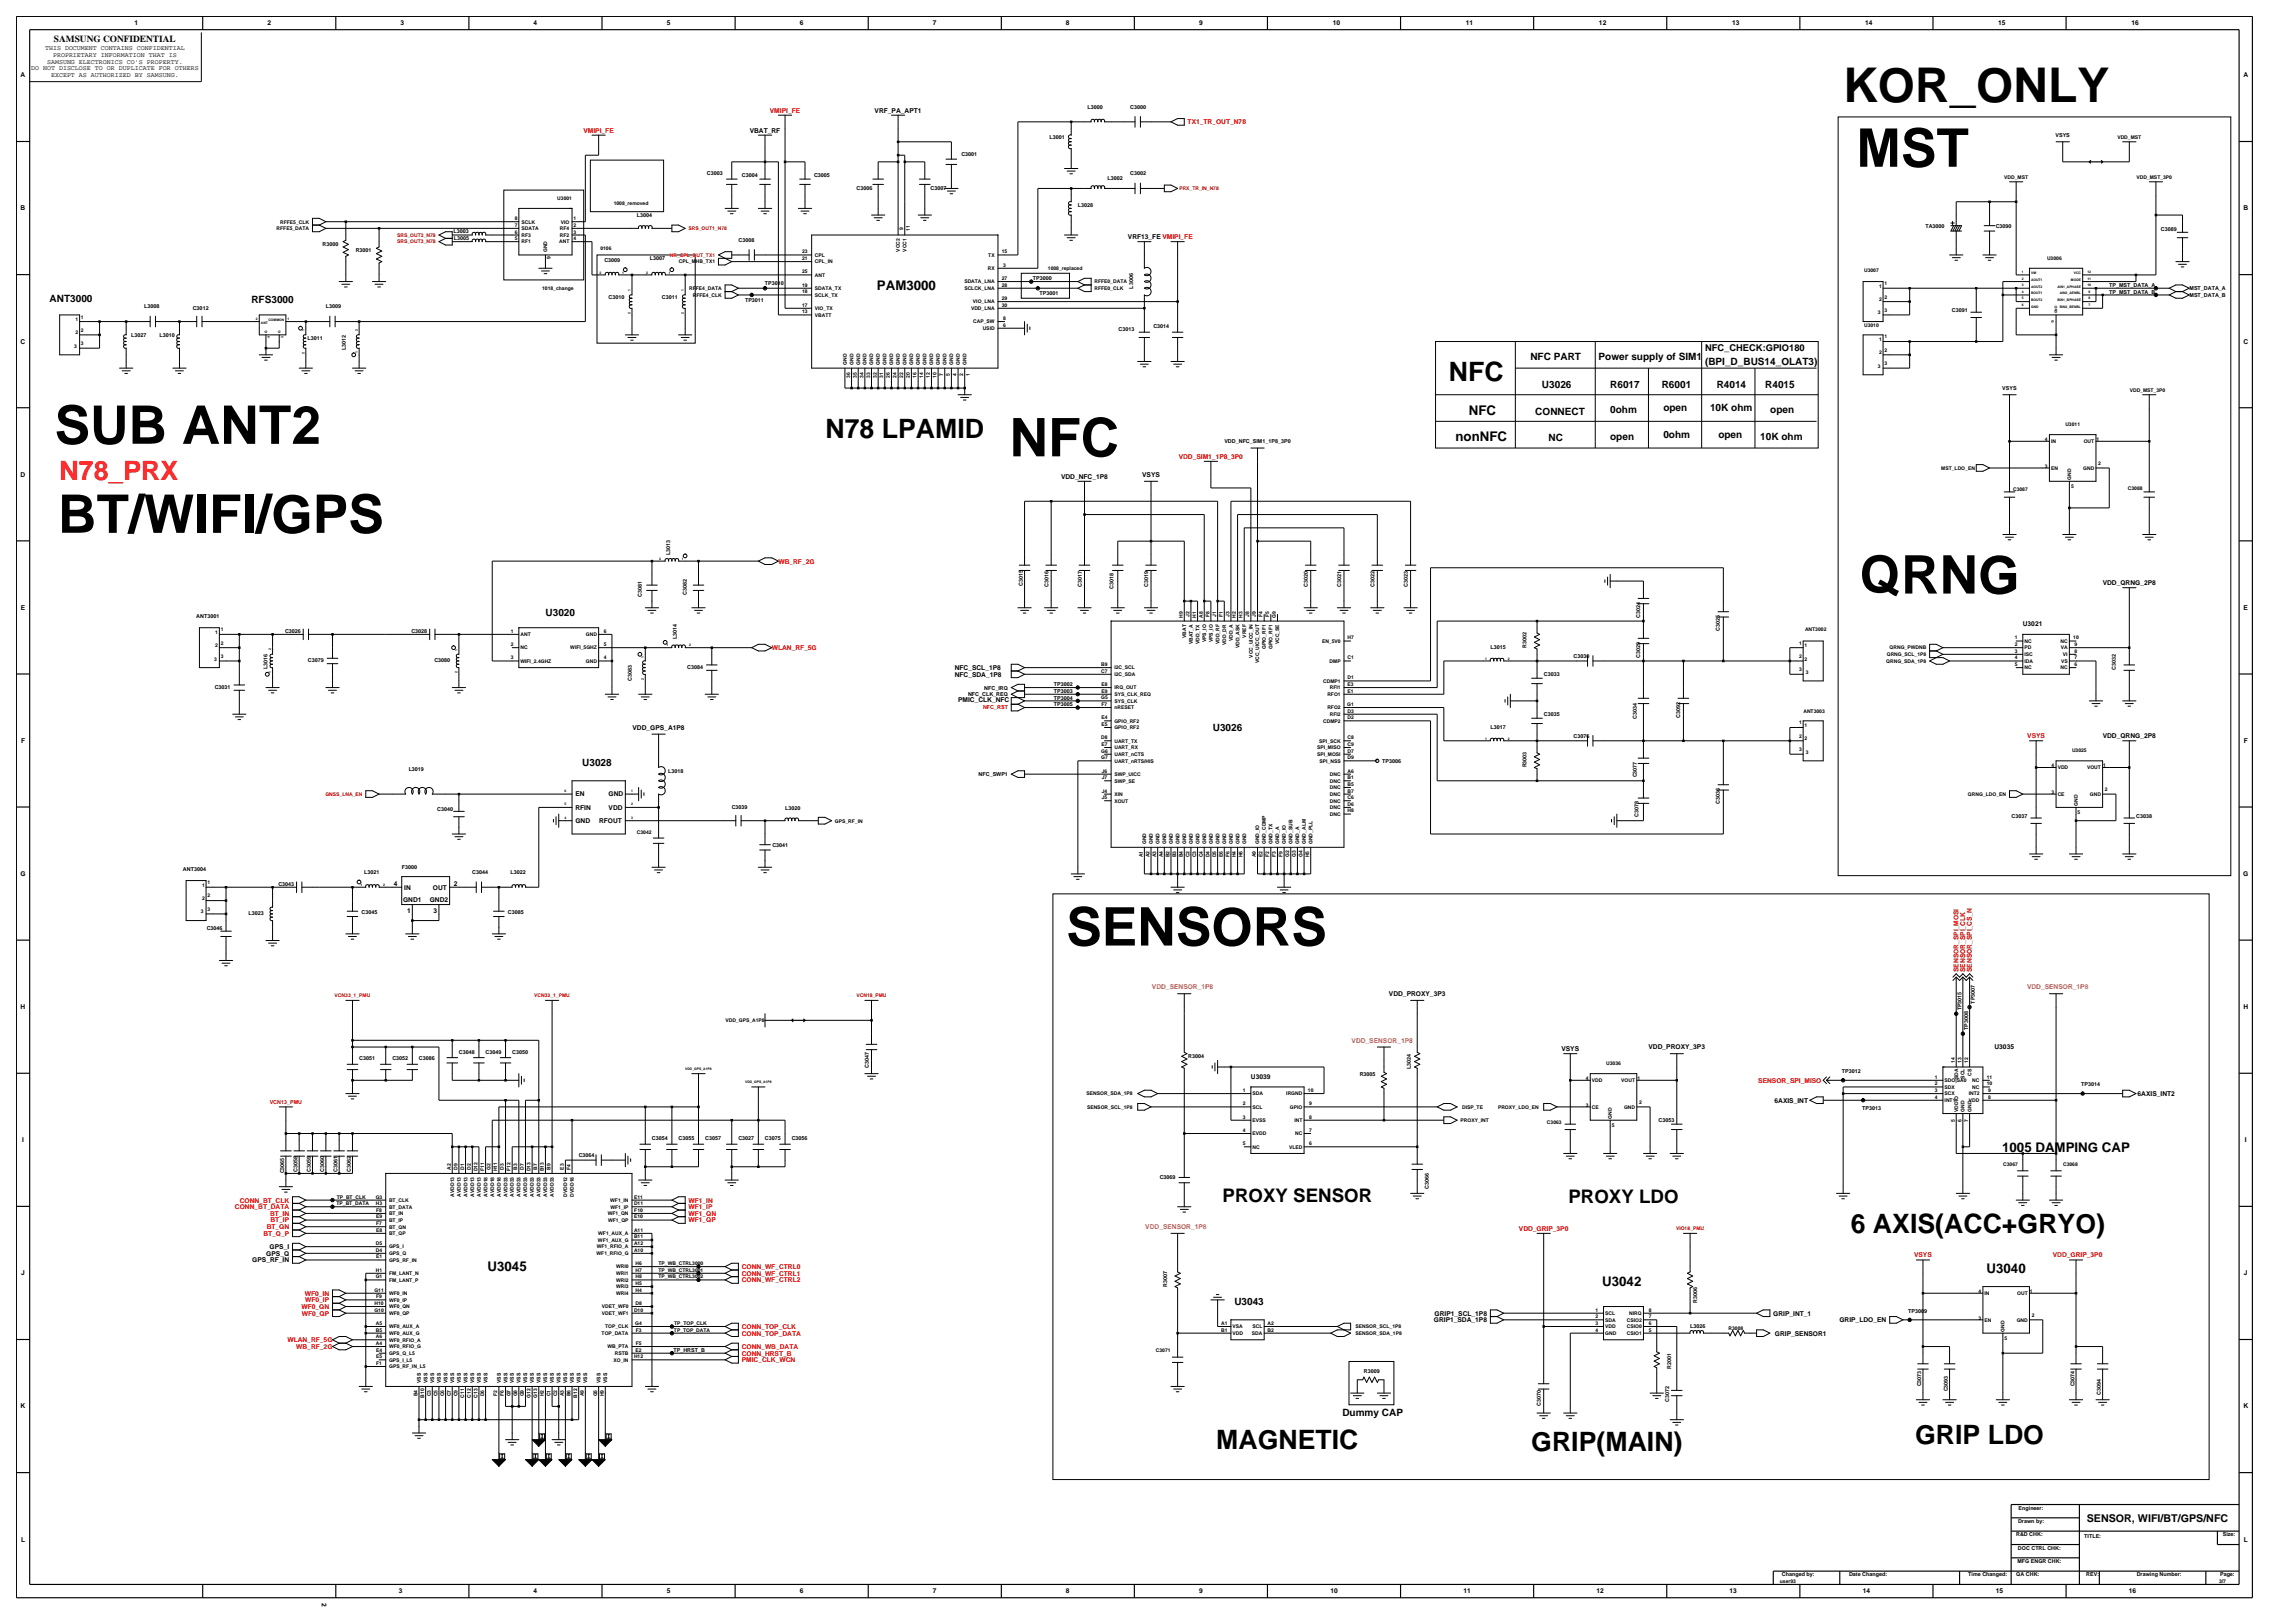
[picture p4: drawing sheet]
<svg xmlns="http://www.w3.org/2000/svg" width="420mm" height="297mm" viewBox="0 0 420 297" stroke-linecap="round" stroke-linejoin="round" font-family="sans-serif">
<defs><g id="words">
<g font-size="9.8">
<text x="339.7" y="30.5">MST</text>
<text x="10" y="81.2">SUB ANT2</text>
<text x="184.8" y="83.5">NFC</text>
<text x="10.6" y="97.5">BT/WIFI/GPS</text>
<text x="340.3" y="108.6">QRNG</text>
<text x="195.1" y="173">SENSORS</text>
</g>
<text font-size="8.8" x="337.3" y="18.6">KOR_ONLY</text>
<g font-size="4.9">
<text x="265.1" y="69.8">NFC</text>
<text x="151.1" y="80.1">N78 LPAMID</text>
<text x="338.7" y="225.6">6 AXIS(ACC+GRYO)</text>
<text x="222.6" y="265.2">MAGNETIC</text>
<text x="280.2" y="265.5">GRIP(MAIN)</text>
<text x="350.5" y="264.3">GRIP LDO</text>
</g>
<text font-size="4.9" fill="#f00" x="10.9" y="87.8">N78_PRX</text>
<g font-size="3.4">
<text x="223.7" y="219.9">PROXY SENSOR</text>
<text x="287" y="220.2">PROXY LDO</text>
</g>
<g font-size="2.4">
<text x="160.5" y="53">PAM3000</text>
<text x="268.8" y="75.9">NFC</text>
<text x="266.4" y="80.8">nonNFC</text>
<text x="366.4" y="210.7">1005 DAMPING CAP</text>
<text x="89.2" y="232.6">U3045</text>
<text x="363.6" y="233">U3040</text>
<text x="293.2" y="235.4">U3042</text>
</g>
<text font-size="2" x="381.9" y="278.4">SENSOR, WIFI/BT/GPS/NFC</text>
<g font-size="1.8">
<text x="9.1" y="55.2">ANT3000</text>
<text x="46" y="55.5">RFS3000</text>
<text x="280.1" y="65.8">NFC PART</text>
<text x="292.5" y="65.8">Power supply of SIM1</text>
<text x="282.2" y="71">U3026</text>
<text x="294.7" y="71">R6017</text>
<text x="304.1" y="71">R6001</text>
<text x="312" y="66.7">(BPI_D_BUS14_OLAT3)</text>
<text x="314.2" y="71">R4014</text>
<text x="323.1" y="71">R4015</text>
<text x="281" y="75.9">CONNECT</text>
<text x="294.7" y="75.6">0ohm</text>
<text x="304.4" y="75.3">open</text>
<text x="312.9" y="75.3">10K ohm</text>
<text x="324" y="75.6">open</text>
<text x="283.4" y="80.8">NC</text>
<text x="294.7" y="80.5">open</text>
<text x="304.4" y="80.2">0ohm</text>
<text x="314.5" y="80.2">open</text>
<text x="322.1" y="80.5">10K ohm</text>
<text x="99.9" y="112.8">U3020</text>
<text x="221.9" y="133.8">U3026</text>
<text x="106.6" y="140.2">U3028</text>
<text x="225.9" y="238.8">U3043</text>
<text x="245.7" y="259.2">Dummy CAP</text>
</g>
<g font-size="1.7">
<text x="9.9" y="7.7">SAMSUNG CONFIDENTIAL</text>
<text x="312" y="64.3">NFC_CHECK:GPIO180</text>
</g>
<g font-size="1.2">
<text x="24.6" y="4.7">1</text>
<text x="48.9" y="4.7">2</text>
<text x="73.3" y="4.7">3</text>
<text x="97.6" y="4.7">4</text>
<text x="122" y="4.7">5</text>
<text x="146.4" y="4.7">6</text>
<text x="170.7" y="4.7">7</text>
<text x="195.1" y="4.7">8</text>
<text x="219.4" y="4.7">9</text>
<text x="243.9" y="4.7">10</text>
<text x="268.3" y="4.7">11</text>
<text x="292.6" y="4.7">12</text>
<text x="317" y="4.7">13</text>
<text x="341.3" y="4.7">14</text>
<text x="365.7" y="4.7">15</text>
<text x="390.1" y="4.7">16</text>
<text x="8.2" y="9.2">THIS DOCUMENT CONTAINS CONFIDENTIAL</text>
<text x="8.6" y="11.6">SAMSUNG ELECTRONICS CO'S PROPERTY.</text>
<text x="9.7" y="10.4">PROPRIETARY INFORMATION THAT IS</text>
<text x="3.8" y="14.2">A</text>
<text x="5.7" y="12.8">DO NOT DISCLOSE TO OR DUPLICATE FOR OTHERS</text>
<text x="9.3" y="14.1">EXCEPT AS AUTHORIZED BY SAMSUNG.</text>
<text x="410.5" y="14.2">A</text>
<text x="160.1" y="20.6">VRF_PA_APT1</text>
<text x="137.2" y="24.3">VBAT_RF</text>
<text x="3.8" y="38.5">B</text>
<text x="410.5" y="38.5">B</text>
<text x="206.4" y="43.7">VRF13_FE VMIPI_FE</text>
<text x="3.8" y="62.9">C</text>
<text x="410.5" y="62.9">C</text>
<text x="3.8" y="87.2">D</text>
<text x="194.2" y="87.6">VDD_NFC_1P8</text>
<text x="209" y="87.3">VSYS</text>
<text x="384.8" y="107.1">VDD_QRNG_2P8</text>
<text x="3.8" y="111.6">E</text>
<text x="410.6" y="111.6">E</text>
<text x="370.2" y="114.5">U3021</text>
<text x="174.7" y="122.6">NFC_SCL_1P8</text>
<text x="174.7" y="123.8">NFC_SDA_1P8</text>
<text x="175.3" y="128.4">PMIC_CLK_NFC</text>
<text x="3.8" y="135.9">F</text>
<text x="115.8" y="133.6">VDD_GPS_A1P8</text>
<text x="384.8" y="135.1">VDD_QRNG_2P8</text>
<text x="410.6" y="135.9">F</text>
<text x="105.3" y="148.2">RFIN</text>
<text x="105.3" y="145.7">EN</text>
<text x="111.4" y="145.7">GND</text>
<text x="111.4" y="148.2">VDD</text>
<text x="105.3" y="150.6">GND</text>
<text x="109.6" y="150.6">RFOUT</text>
<text x="3.7" y="160.3">G</text>
<text x="410.5" y="160.3">G</text>
<text x="72.1" y="162.1">4</text>
<text x="73.8" y="165">GND1</text>
<text x="74" y="162.8">IN</text>
<text x="74.5" y="167">1</text>
<text x="78.6" y="165">GND2</text>
<text x="79.2" y="162.8">OUT</text>
<text x="79.4" y="167">3</text>
<text x="83.1" y="162.1">2</text>
<text x="3.8" y="184.7">H</text>
<text x="254.2" y="182.3">VDD_PROXY_3P3</text>
<text x="410.5" y="184.7">H</text>
<text x="365" y="191.9">U3035</text>
<text x="228.9" y="197.4">U3039</text>
<text x="285.7" y="192.3">VSYS</text>
<text x="301.7" y="192">VDD_PROXY_3P3</text>
<text x="324.8" y="201.8">6AXIS_INT</text>
<text x="391.2" y="200.6">6AXIS_INT2</text>
<text x="4" y="209">I</text>
<text x="410.8" y="209">I</text>
<text x="3.9" y="233.4">J</text>
<text x="46.2" y="231">GPS_RF_IN</text>
<text x="48.7" y="229.8">GPS_Q</text>
<text x="49.3" y="228.6">GPS_I</text>
<text x="410.6" y="233.4">J</text>
<text x="262.4" y="241.9">GRIP1_SDA_1P8</text>
<text x="262.5" y="240.7">GRIP1_SCL_1P8</text>
<text x="324.5" y="240.7">GRIP_INT_1</text>
<text x="324.8" y="244.4">GRIP_SENSOR1</text>
<text x="336.6" y="241.9">GRIP_LDO_EN</text>
<text x="3.8" y="257.7">K</text>
<text x="410.5" y="257.7">K</text>
<text x="3.8" y="282.1">L</text>
<text x="410.6" y="282.1">L</text>
<text x="58.9" y="293.3" transform="rotate(90 58.9 293.3)">2</text>
<text x="73" y="291.5">3</text>
<text x="97.6" y="291.6">4</text>
<text x="122" y="291.6">5</text>
<text x="146.4" y="291.6">6</text>
<text x="170.7" y="291.6">7</text>
<text x="195.1" y="291.6">8</text>
<text x="219.4" y="291.6">9</text>
<text x="243.5" y="291.6">10</text>
<text x="267.8" y="291.6">11</text>
<text x="292.2" y="291.6">12</text>
<text x="316.5" y="291.6">13</text>
<text x="340.9" y="291.6">14</text>
<text x="365.2" y="291.6">15</text>
<text x="389.6" y="291.6">16</text>
</g>
<g font-size="1.2" fill="#f00">
<text x="140.9" y="20.6">VMIPI_FE</text>
<text x="217.3" y="22.7">TX1_TR_OUT_N78</text>
<text x="106.8" y="24.3">VMIPI_FE</text>
<text x="215.7" y="83.9">VDD_SIM1_1P8_3P0</text>
<text x="142.5" y="103.1">WB_RF_2G</text>
<text x="141.2" y="119">WLAN_RF_5G</text>
<text x="371" y="135.1">VSYS</text>
<text x="358.4" y="177.9" transform="rotate(-90 358.4 177.9)">SENSOR_SPI_MOSI</text>
<text x="359.7" y="177.9" transform="rotate(-90 359.7 177.9)">SENSOR_SPI_CLK</text>
<text x="360.9" y="177.9" transform="rotate(-90 360.9 177.9)">SENSOR_SPI_CS_N</text>
<text x="321.8" y="198.1">SENSOR_SPI_MISO</text>
<text x="43" y="221.3">CONN_BT_DATA</text>
<text x="43.9" y="220">CONN_BT_CLK</text>
<text x="126" y="220">WF1_IN</text>
<text x="126" y="221.3">WF1_IP</text>
<text x="48.2" y="226.1">BT_Q_P</text>
<text x="48.8" y="224.9">BT_QN</text>
<text x="49.4" y="222.5">BT_IN</text>
<text x="49.5" y="223.7">BT_IP</text>
<text x="126" y="222.5">WF1_QN</text>
<text x="126" y="223.7">WF1_QP</text>
<text x="278" y="225.2">VDD_GRIP_3P0</text>
<text x="135.7" y="233.4">CONN_WF_CTRL1</text>
<text x="135.7" y="232.2">CONN_WF_CTRL0</text>
<text x="350.3" y="230.1">VSYS</text>
<text x="375.7" y="230.1">VDD_GRIP_3P0</text>
<text x="55.2" y="239.5">WF0_QN</text>
<text x="55.8" y="237.1">WF0_IN</text>
<text x="55.8" y="238.3">WF0_IP</text>
<text x="135.7" y="234.6">CONN_WF_CTRL2</text>
<text x="52.6" y="245.6">WLAN_RF_5G</text>
<text x="55.2" y="240.7">WF0_QP</text>
<text x="135.7" y="243.2">CONN_TOP_CLK</text>
<text x="135.7" y="244.4">CONN_TOP_DATA</text>
<text x="54.2" y="246.8">WB_RF_2G</text>
<text x="135.7" y="246.8">CONN_WB_DATA</text>
<text x="135.7" y="248.1">CONN_HRST_B</text>
<text x="135.7" y="249.3">PMIC_CLK_WCN</text>
</g>
<g font-size="1.2" fill="#cc7f32">
<text x="210.8" y="181.1">VDD_SENSOR_1P8</text>
<text x="371" y="181.1">VDD_SENSOR_1P8</text>
<text x="247.3" y="190.8">VDD_SENSOR_1P8</text>
<text x="209.6" y="224.9">VDD_SENSOR_1P8</text>
</g>
<g font-size="1">
<text x="199" y="19.9">L3000</text>
<text x="206.8" y="19.9">C3000</text>
<text x="175.9" y="28.5">C3001</text>
<text x="192.1" y="25.4">L3001</text>
<text x="376.2" y="25.1">VSYS</text>
<text x="129.3" y="32">C3003</text>
<text x="135.7" y="32.3">C3004</text>
<text x="149" y="32.3">C3005</text>
<text x="156.8" y="34.8">C3006</text>
<text x="170.3" y="34.8">C3007</text>
<text x="202.7" y="32.9">L3002</text>
<text x="206.8" y="32">C3002</text>
<text x="116.6" y="39.7">L3004</text>
<text x="197.3" y="37.9">L3028</text>
<text x="352.4" y="41.8">TA3000</text>
<text x="365.2" y="41.7">C3090</text>
<text x="59" y="44.9">R3000</text>
<text x="65.1" y="46.1">R3001</text>
<text x="83" y="42.7">L3003</text>
<text x="83.1" y="43.9">L3005</text>
<text x="110.6" y="47.9">C3009</text>
<text x="118.9" y="47.6">L3007</text>
<text x="135.1" y="44.2">C3008</text>
<text x="395.5" y="42.2">C3089</text>
<text x="140" y="52.2">TP3010</text>
<text x="189" y="51.3">TP3000</text>
<text x="207.3" y="52.8" transform="rotate(-90 207.3 52.8)">L3006</text>
<text x="386" y="52.5">TP_MST_DATA_A</text>
<text x="386" y="53.7">TP_MST_DATA_B</text>
<text x="400.7" y="53.1">MST_DATA_A</text>
<text x="26.4" y="56.4">L3008</text>
<text x="35.3" y="56.6">C3012</text>
<text x="59.6" y="56.4">L3009</text>
<text x="111.4" y="54.7">C3010</text>
<text x="121.1" y="54.7">C3011</text>
<text x="136.3" y="55.2">TP3011</text>
<text x="190.3" y="54">TP3001</text>
<text x="357.2" y="57.1">C3091</text>
<text x="400.7" y="54.3">MST_DATA_B</text>
<text x="24" y="61.7">L3027</text>
<text x="29.2" y="61.7">L3010</text>
<text x="56.3" y="62.3">L3011</text>
<text x="63.3" y="64.1" transform="rotate(-90 63.3 64.1)">L3012</text>
<text x="204.7" y="60.6">C3013</text>
<text x="211.1" y="60.1">C3014</text>
<text x="366.4" y="71.4">VSYS</text>
<text x="224.1" y="81.1">VDD_NFC_SIM1_1P8_3P0</text>
<text x="122.7" y="101.5" transform="rotate(-90 122.7 101.5)">L3013</text>
<text x="187.2" y="107.2" transform="rotate(-90 187.2 107.2)">C3015</text>
<text x="191.9" y="107.4" transform="rotate(-90 191.9 107.4)">C3016</text>
<text x="198" y="107.4" transform="rotate(-90 198 107.4)">C3017</text>
<text x="203.8" y="107.7" transform="rotate(-90 203.8 107.7)">C3018</text>
<text x="210.1" y="107.4" transform="rotate(-90 210.1 107.4)">C3019</text>
<text x="239.4" y="107.4" transform="rotate(-90 239.4 107.4)">C3020</text>
<text x="245.4" y="107.4" transform="rotate(-90 245.4 107.4)">C3021</text>
<text x="251.6" y="107.4" transform="rotate(-90 251.6 107.4)">C3022</text>
<text x="257.6" y="107.4" transform="rotate(-90 257.6 107.4)">C3023</text>
<text x="35.9" y="113.1">ANT3001</text>
<text x="117.5" y="109.2" transform="rotate(-90 117.5 109.2)">C3081</text>
<text x="125.7" y="108.9" transform="rotate(-90 125.7 108.9)">C3082</text>
<text x="300.2" y="113" transform="rotate(-90 300.2 113)">C3024</text>
<text x="52.2" y="115.8">C3026</text>
<text x="75.3" y="115.8">C3028</text>
<text x="123.9" y="117" transform="rotate(-90 123.9 117)">L3014</text>
<text x="272.8" y="118.8">L3015</text>
<text x="279.3" y="118.5" transform="rotate(-90 279.3 118.5)">R3002</text>
<text x="314.8" y="115.5" transform="rotate(-90 314.8 115.5)">C3025</text>
<text x="49" y="122.5" transform="rotate(-90 49 122.5)">L3016</text>
<text x="56.4" y="121.2">C3079</text>
<text x="79.5" y="121.2">C3080</text>
<text x="115.7" y="124.6" transform="rotate(-90 115.7 124.6)">C3083</text>
<text x="125.8" y="122.4">C3084</text>
<text x="192.9" y="125.6">TP3002</text>
<text x="282.6" y="123.8">C3033</text>
<text x="288" y="120.3">C3030</text>
<text x="300.2" y="120.3" transform="rotate(-90 300.2 120.3)">C3029</text>
<text x="387.2" y="122.7" transform="rotate(-90 387.2 122.7)">C3032</text>
<text x="39.3" y="126.1">C3031</text>
<text x="177.2" y="127.4">NFC_CLK_REQ</text>
<text x="180.1" y="126.2">NFC_IRQ</text>
<text x="192.9" y="129.2">TP3005</text>
<text x="192.9" y="128">TP3004</text>
<text x="192.9" y="126.8">TP3003</text>
<text x="282.6" y="131.1">C3035</text>
<text x="299.5" y="131.6" transform="rotate(-90 299.5 131.6)">C3034</text>
<text x="307.5" y="131.3" transform="rotate(-90 307.5 131.3)">C3092</text>
<text x="272.8" y="133.4">L3017</text>
<text x="288" y="135">C3076</text>
<text x="74.8" y="141.1">L3019</text>
<text x="122.3" y="141.4">L3018</text>
<text x="179.1" y="142">NFC_SWP1</text>
<text x="253" y="139.6">TP3006</text>
<text x="279.3" y="140.4" transform="rotate(-90 279.3 140.4)">R3003</text>
<text x="299.5" y="142.3" transform="rotate(-90 299.5 142.3)">C3077</text>
<text x="80" y="148.3">C3040</text>
<text x="133.9" y="148">C3039</text>
<text x="143.7" y="148.2">L3020</text>
<text x="299.9" y="149.6" transform="rotate(-90 299.9 149.6)">C3078</text>
<text x="314.8" y="147.1" transform="rotate(-90 314.8 147.1)">C3036</text>
<text x="368.1" y="149.6">C3037</text>
<text x="391" y="149.6">C3038</text>
<text x="141.4" y="155">C3041</text>
<text x="33.5" y="159.4">ANT3004</text>
<text x="66.6" y="159.9">L3021</text>
<text x="73.5" y="159.1">F3000</text>
<text x="86.4" y="159.9">C3044</text>
<text x="93.4" y="159.9">L3022</text>
<text x="45.5" y="167.5">L3023</text>
<text x="50.9" y="162">C3043</text>
<text x="66.2" y="167.2">C3045</text>
<text x="93" y="167.2">C3085</text>
<text x="37.8" y="170.3">C3046</text>
<text x="359" y="184.9" transform="rotate(-90 359 184.9)">TP3015</text>
<text x="361.4" y="183.7" transform="rotate(-90 361.4 183.7)">TP3007</text>
<text x="360.2" y="188.5" transform="rotate(-90 360.2 188.5)">TP3008</text>
<text x="65.7" y="194">C3051</text>
<text x="71.8" y="194">C3052</text>
<text x="76.7" y="194">C3086</text>
<text x="84" y="192.8">C3048</text>
<text x="88.9" y="192.8">C3049</text>
<text x="93.7" y="192.8">C3050</text>
<text x="159" y="195.4" transform="rotate(-90 159 195.4)">C3047</text>
<text x="217.5" y="193.5">R3004</text>
<text x="248.8" y="196.9">R3005</text>
<text x="258.2" y="195.6" transform="rotate(-90 258.2 195.6)">L3024</text>
<text x="337.1" y="196.3">TP3012</text>
<text x="340.8" y="203">TP3013</text>
<text x="380.9" y="198.8">TP3014</text>
<text x="119.3" y="208.6">C3054</text>
<text x="124.2" y="208.6">C3055</text>
<text x="129" y="208.6">C3057</text>
<text x="135.1" y="208.6">C3027</text>
<text x="140" y="208.6">C3075</text>
<text x="144.9" y="208.6">C3056</text>
<text x="303.5" y="205.3">C3053</text>
<text x="52" y="214.7" transform="rotate(-90 52 214.7)">C3065</text>
<text x="54.5" y="214.4" transform="rotate(-90 54.5 214.4)">C3058</text>
<text x="56.9" y="214.4" transform="rotate(-90 56.9 214.4)">C3059</text>
<text x="59.3" y="214.4" transform="rotate(-90 59.3 214.4)">C3060</text>
<text x="61.8" y="214.4" transform="rotate(-90 61.8 214.4)">C3061</text>
<text x="64.2" y="214.4" transform="rotate(-90 64.2 214.4)">C3062</text>
<text x="105.9" y="211.7">C3064</text>
<text x="212.2" y="215.8">C3069</text>
<text x="261.5" y="217.6" transform="rotate(-90 261.5 217.6)">C3066</text>
<text x="213.6" y="235.4" transform="rotate(-90 213.6 235.4)">R3007</text>
<text x="310.6" y="238.5" transform="rotate(-90 310.6 238.5)">R3006</text>
<text x="309.3" y="243">L3026</text>
<text x="349.2" y="240.2">TP3009</text>
<text x="123.3" y="247.4">TP_HRST_B</text>
<text x="249.6" y="251.3">R3009</text>
<text x="305.9" y="250.5" transform="rotate(-90 305.9 250.5)">R2001</text>
<text x="282" y="257.2" transform="rotate(-90 282 257.2)">C3070</text>
<text x="305.4" y="256.6" transform="rotate(-90 305.4 256.6)">C3072</text>
<text x="351.6" y="253.7" transform="rotate(-90 351.6 253.7)">C3073</text>
<text x="356.5" y="254.6" transform="rotate(-90 356.5 254.6)">C3093</text>
<text x="379.6" y="253.7" transform="rotate(-90 379.6 253.7)">C3074</text>
<text x="384.5" y="255.2" transform="rotate(-90 384.5 255.2)">C3094</text>
<text x="369" y="281.1">R&amp;D CHK:</text>
<text x="369.3" y="278.7">Drawn by:</text>
<text x="369.4" y="276.3">Engineer:</text>
<text x="381.4" y="281.4">TITLE:</text>
<text x="406.8" y="281.1">Size:</text>
<text x="369.2" y="286">MFG ENGR CHK:</text>
<text x="369.3" y="283.6">DOC CTRL CHK:</text>
<text x="326.1" y="288.5">Changed by:</text>
<text x="338.4" y="288.5">Date Changed:</text>
<text x="360.2" y="288.5">Time Changed:</text>
<text x="369" y="288.5">QA CHK:</text>
<text x="381.8" y="288.5">REV:</text>
<text x="391" y="288.5">Drawing Number:</text>
<text x="406.3" y="288.5">Page:</text>
</g>
<g font-size="1" fill="#f00">
<text x="179.9" y="129.8">NFC_RST</text>
<text x="49.4" y="202">VCN13_PMU</text>
</g>
<g font-size=".9">
<text x="387.5" y="25.4">VDD_MST</text>
<text x="366.8" y="32.7">VDD_MST</text>
<text x="391" y="32.7">VDD_MST_3P0</text>
<text x="51.3" y="40.9">RFFE5_CLK</text>
<text x="94.2" y="41.5">7</text>
<text x="94.2" y="40.3">8</text>
<text x="95.4" y="40.9">SCLK</text>
<text x="102" y="36.7">U3001</text>
<text x="102.6" y="40.9">VIO</text>
<text x="104.9" y="40.3">1</text>
<text x="104.9" y="41.5">2</text>
<text x="112.3" y="37.5">1008_removed</text>
<text x="50.6" y="42.1">RFFE5_DATA</text>
<text x="94.2" y="42.8">6</text>
<text x="94.2" y="44">5</text>
<text x="95.4" y="43.3">RF3</text>
<text x="95.4" y="42.1">SDATA</text>
<text x="95.4" y="44.5">RF1</text>
<text x="100.1" y="46.2" transform="rotate(-90 100.1 46.2)">GND</text>
<text x="100.7" y="47.4" transform="rotate(-90 100.7 47.4)">9</text>
<text x="102.3" y="44.5">ANT</text>
<text x="102.5" y="42.1">RF4</text>
<text x="102.5" y="43.3">RF2</text>
<text x="104.9" y="42.8">3</text>
<text x="104.9" y="44">4</text>
<text x="109.9" y="45.7">0106</text>
<text x="146.8" y="47.6">21</text>
<text x="146.8" y="46.4">23</text>
<text x="149.1" y="47">CPL</text>
<text x="164.7" y="46.1" transform="rotate(-90 164.7 46.1)">VCC2</text>
<text x="165.3" y="42" transform="rotate(-90 165.3 42)">9</text>
<text x="165.9" y="46.1" transform="rotate(-90 165.9 46.1)">VCC1</text>
<text x="166.5" y="42.3" transform="rotate(-90 166.5 42.3)">11</text>
<text x="180.9" y="47">TX</text>
<text x="183.3" y="46.4">15</text>
<text x="374.6" y="47.6">U3006</text>
<text x="99.2" y="53.1">1018_change</text>
<text x="124.3" y="48.2">CPL_MHB_TX1</text>
<text x="126.1" y="53.1">RFFE4_DATA</text>
<text x="146.8" y="50">25</text>
<text x="146.8" y="53.7">18</text>
<text x="146.8" y="52.5">19</text>
<text x="149.1" y="50.6">ANT</text>
<text x="149.1" y="53.1">SDATA_TX</text>
<text x="149.1" y="48.2">CPL_IN</text>
<text x="176.5" y="51.9">SDATA_LNA</text>
<text x="176.5" y="53.1">SCLCK_LNA</text>
<text x="180.8" y="49.4">RX</text>
<text x="183.3" y="51.3">27</text>
<text x="183.3" y="52.5">28</text>
<text x="183.6" y="48.8">3</text>
<text x="191.8" y="49.4">1008_replaced</text>
<text x="200.3" y="51.9">RFFE0_DATA</text>
<text x="200.3" y="53.1">RFFE0_CLK</text>
<text x="341.1" y="49.8">U3007</text>
<text x="343.9" y="52.7">1</text>
<text x="344.9" y="52.2">1</text>
<text x="13.8" y="58.8">1</text>
<text x="14.8" y="58.3">1</text>
<text x="126.8" y="54.3">RFFE4_CLK</text>
<text x="146.8" y="56.1">17</text>
<text x="146.8" y="57.3">13</text>
<text x="149.1" y="56.7">VIO_TX</text>
<text x="149.1" y="54.3">SCLK_TX</text>
<text x="149.1" y="58">VBATT</text>
<text x="177.7" y="56.7">VDD_LNA</text>
<text x="178.1" y="55.5">VIO_LNA</text>
<text x="178.1" y="59.2">CAP_SW</text>
<text x="183.3" y="54.9">29</text>
<text x="183.3" y="56.1">30</text>
<text x="183.6" y="59.8">6</text>
<text x="183.6" y="58.6">8</text>
<text x="341.1" y="59.8">U3010</text>
<text x="343.6" y="57.5">3</text>
<text x="343.9" y="55.1">2</text>
<text x="344.9" y="54.6">2</text>
<text x="344.9" y="57.1">3</text>
<text x="13.6" y="63.6">3</text>
<text x="13.8" y="61.2">2</text>
<text x="14.8" y="60.7">2</text>
<text x="14.8" y="63.2">3</text>
<text x="179.8" y="60.4">USID</text>
<text x="343.9" y="62.4">1</text>
<text x="343.9" y="64.8">2</text>
<text x="344.9" y="61.9">1</text>
<text x="344.9" y="64.4">2</text>
<text x="155" y="66.7" transform="rotate(-90 155 66.7)">GND</text>
<text x="155.6" y="69.1" transform="rotate(-90 155.6 69.1)">36</text>
<text x="156.2" y="66.7" transform="rotate(-90 156.2 66.7)">GND</text>
<text x="156.8" y="69.1" transform="rotate(-90 156.8 69.1)">35</text>
<text x="157.4" y="66.7" transform="rotate(-90 157.4 66.7)">GND</text>
<text x="158" y="69.1" transform="rotate(-90 158 69.1)">34</text>
<text x="158.6" y="66.7" transform="rotate(-90 158.6 66.7)">GND</text>
<text x="159.2" y="69.1" transform="rotate(-90 159.2 69.1)">33</text>
<text x="159.8" y="66.7" transform="rotate(-90 159.8 66.7)">GND</text>
<text x="160.4" y="69.1" transform="rotate(-90 160.4 69.1)">32</text>
<text x="161" y="66.7" transform="rotate(-90 161 66.7)">GND</text>
<text x="161.7" y="69.1" transform="rotate(-90 161.7 69.1)">31</text>
<text x="162.3" y="66.7" transform="rotate(-90 162.3 66.7)">GND</text>
<text x="162.9" y="69.1" transform="rotate(-90 162.9 69.1)">26</text>
<text x="163.5" y="66.7" transform="rotate(-90 163.5 66.7)">GND</text>
<text x="164.1" y="69.1" transform="rotate(-90 164.1 69.1)">24</text>
<text x="164.7" y="66.7" transform="rotate(-90 164.7 66.7)">GND</text>
<text x="165.3" y="69.1" transform="rotate(-90 165.3 69.1)">22</text>
<text x="165.9" y="66.7" transform="rotate(-90 165.9 66.7)">GND</text>
<text x="166.5" y="69.1" transform="rotate(-90 166.5 69.1)">20</text>
<text x="167.1" y="66.7" transform="rotate(-90 167.1 66.7)">GND</text>
<text x="167.7" y="69.1" transform="rotate(-90 167.7 69.1)">16</text>
<text x="168.4" y="66.7" transform="rotate(-90 168.4 66.7)">GND</text>
<text x="169" y="69.1" transform="rotate(-90 169 69.1)">14</text>
<text x="169.6" y="66.7" transform="rotate(-90 169.6 66.7)">GND</text>
<text x="170.2" y="69.1" transform="rotate(-90 170.2 69.1)">12</text>
<text x="170.8" y="66.7" transform="rotate(-90 170.8 66.7)">GND</text>
<text x="171.4" y="69.1" transform="rotate(-90 171.4 69.1)">10</text>
<text x="172" y="66.7" transform="rotate(-90 172 66.7)">GND</text>
<text x="172.6" y="68.8" transform="rotate(-90 172.6 68.8)">7</text>
<text x="173.2" y="66.7" transform="rotate(-90 173.2 66.7)">GND</text>
<text x="173.8" y="68.8" transform="rotate(-90 173.8 68.8)">5</text>
<text x="174.4" y="66.7" transform="rotate(-90 174.4 66.7)">GND</text>
<text x="175" y="68.8" transform="rotate(-90 175 68.8)">4</text>
<text x="175.7" y="66.7" transform="rotate(-90 175.7 66.7)">GND</text>
<text x="176.3" y="68.8" transform="rotate(-90 176.3 68.8)">2</text>
<text x="176.9" y="66.7" transform="rotate(-90 176.9 66.7)">GND</text>
<text x="177.5" y="68.8" transform="rotate(-90 177.5 68.8)">1</text>
<text x="343.6" y="67.3">3</text>
<text x="344.9" y="66.8">3</text>
<text x="389.7" y="71.6">VDD_MST_3P0</text>
<text x="374.2" y="80.8">4</text>
<text x="375.4" y="81.1">IN</text>
<text x="378" y="78">U3011</text>
<text x="381.3" y="81.1">OUT</text>
<text x="383.7" y="80.8">1</text>
<text x="355.3" y="86">MST_LDO_EN</text>
<text x="368.4" y="89.9">C3087</text>
<text x="374.2" y="85.6">3</text>
<text x="375.4" y="86">EN</text>
<text x="379" y="89.3">5</text>
<text x="379" y="87.8" transform="rotate(-90 379 87.8)">GND</text>
<text x="381.2" y="86">GND</text>
<text x="384" y="85">2</text>
<text x="389.4" y="89.6">C3088</text>
<text x="216.5" y="113" transform="rotate(-90 216.5 113)">H9</text>
<text x="217.7" y="112.9" transform="rotate(-90 217.7 112.9)">J2</text>
<text x="218.9" y="113" transform="rotate(-90 218.9 113)">H1</text>
<text x="220.1" y="113" transform="rotate(-90 220.1 113)">A8</text>
<text x="221.3" y="113" transform="rotate(-90 221.3 113)">F8</text>
<text x="222.5" y="112.9" transform="rotate(-90 222.5 112.9)">J1</text>
<text x="223.8" y="113" transform="rotate(-90 223.8 113)">F1</text>
<text x="225" y="112.9" transform="rotate(-90 225 112.9)">J3</text>
<text x="226.2" y="113" transform="rotate(-90 226.2 113)">H2</text>
<text x="227.4" y="113" transform="rotate(-90 227.4 113)">H3</text>
<text x="228.6" y="112.9" transform="rotate(-90 228.6 112.9)">J8</text>
<text x="229.8" y="112.9" transform="rotate(-90 229.8 112.9)">J9</text>
<text x="231.1" y="113" transform="rotate(-90 231.1 113)">F4</text>
<text x="232.3" y="113" transform="rotate(-90 232.3 113)">F5</text>
<text x="233.5" y="113" transform="rotate(-90 233.5 113)">G9</text>
<text x="39.4" y="116">1</text>
<text x="39.4" y="118.4">2</text>
<text x="40.4" y="115.5">1</text>
<text x="40.4" y="118">2</text>
<text x="93.5" y="115.8">1</text>
<text x="93.5" y="118.2">2</text>
<text x="95.2" y="116.4">ANT</text>
<text x="95.2" y="118.8">NC</text>
<text x="104.4" y="118.8">WIFI_5GHZ</text>
<text x="107.2" y="116.4">GND</text>
<text x="110.5" y="115.8">6</text>
<text x="110.5" y="118.2">5</text>
<text x="217.1" y="116.7" transform="rotate(-90 217.1 116.7)">VBAT</text>
<text x="218.3" y="117.9" transform="rotate(-90 218.3 117.9)">VBAT_A</text>
<text x="219.5" y="117.9" transform="rotate(-90 219.5 117.9)">VDD_TX</text>
<text x="220.7" y="117.6" transform="rotate(-90 220.7 117.6)">VPS_IO</text>
<text x="221.9" y="117.6" transform="rotate(-90 221.9 117.6)">VPS_IO</text>
<text x="223.2" y="117.9" transform="rotate(-90 223.2 117.9)">VDD_RF</text>
<text x="224.4" y="118" transform="rotate(-90 224.4 118)">VDD_DR</text>
<text x="225.6" y="117.4" transform="rotate(-90 225.6 117.4)">VDD_A</text>
<text x="226.8" y="118.6" transform="rotate(-90 226.8 118.6)">VDD_ASK</text>
<text x="228" y="116.7" transform="rotate(-90 228 116.7)">VREF</text>
<text x="231.7" y="118.8" transform="rotate(-90 231.7 118.8)">GPIO_RF1</text>
<text x="232.9" y="118.8" transform="rotate(-90 232.9 118.8)">GPIO_RF1</text>
<text x="234.1" y="117.9" transform="rotate(-90 234.1 117.9)">VCC_SE</text>
<text x="241.9" y="117.6">EN_5V0</text>
<text x="246.6" y="117">H7</text>
<text x="329.2" y="118">1</text>
<text x="330.2" y="118.4">1</text>
<text x="330.3" y="115.5">ANT3002</text>
<text x="345.8" y="118.8">QRNG_PWDNB</text>
<text x="368.7" y="118.2">2</text>
<text x="368.7" y="119.4">3</text>
<text x="368.7" y="117">1</text>
<text x="370.5" y="118.8">PD</text>
<text x="370.5" y="117.6">NC</text>
<text x="377.1" y="117.6">NC</text>
<text x="377.1" y="118.8">VA</text>
<text x="379.4" y="117">10</text>
<text x="379.7" y="119.4">8</text>
<text x="379.7" y="118.2">9</text>
<text x="39.2" y="120.9">3</text>
<text x="40.4" y="120.4">3</text>
<text x="93.5" y="120.7">3</text>
<text x="95.2" y="121.3">WIFI_2.4GHZ</text>
<text x="107.2" y="121.3">GND</text>
<text x="110.5" y="120.7">4</text>
<text x="201.5" y="123.1">C7</text>
<text x="201.5" y="121.9">B9</text>
<text x="201.6" y="125.5">E8</text>
<text x="203.9" y="123.7">I2C_SDA</text>
<text x="203.9" y="122.5">I2C_SCL</text>
<text x="229.2" y="120.4" transform="rotate(-90 229.2 120.4)">VCC_UICC_IN</text>
<text x="230.5" y="121.4" transform="rotate(-90 230.5 121.4)">VCC_UICC_OUT</text>
<text x="242.1" y="124.9">CDMP1</text>
<text x="243.3" y="121.3">DMP</text>
<text x="246.6" y="124.3">D1</text>
<text x="246.6" y="120.7">C1</text>
<text x="246.6" y="125.5">E3</text>
<text x="329.2" y="120.4">2</text>
<text x="329.2" y="122.8">3</text>
<text x="330.2" y="120.9">2</text>
<text x="330.5" y="123.3">3</text>
<text x="345.2" y="121.3">QRNG_SDA_1P8</text>
<text x="345.3" y="120.1">QRNG_SCL_1P8</text>
<text x="368.7" y="120.7">4</text>
<text x="368.7" y="121.9">5</text>
<text x="370.5" y="120.1">ISC</text>
<text x="370.5" y="121.3">IDA</text>
<text x="370.5" y="122.5">NC</text>
<text x="377.1" y="122.5">NC</text>
<text x="377.2" y="121.3">VS</text>
<text x="377.5" y="120.1">VI</text>
<text x="379.7" y="121.9">6</text>
<text x="379.7" y="120.7">7</text>
<text x="201.5" y="128">G5</text>
<text x="201.6" y="131.6">E4</text>
<text x="201.6" y="126.8">E9</text>
<text x="201.6" y="129.2">F7</text>
<text x="203.9" y="128.6">SYS_CLK</text>
<text x="203.9" y="129.8">nRESET</text>
<text x="203.9" y="126.1">IRQ_OUT</text>
<text x="203.9" y="127.4">SYS_CLK_REQ</text>
<text x="242.9" y="129.8">RFO2</text>
<text x="242.9" y="127.4">RFO1</text>
<text x="243.4" y="126.1">RFI1</text>
<text x="243.4" y="131">RFI2</text>
<text x="246.6" y="129.2">G1</text>
<text x="246.6" y="130.4">D3</text>
<text x="246.6" y="131.6">D2</text>
<text x="246.6" y="126.8">E1</text>
<text x="330" y="130.4">ANT3003</text>
<text x="201.5" y="137.7">G6</text>
<text x="201.5" y="135.3">D8</text>
<text x="201.6" y="132.9">E5</text>
<text x="201.6" y="136.5">E7</text>
<text x="203.9" y="132.2">GPIO_RF2</text>
<text x="203.9" y="133.4">GPIO_RF2</text>
<text x="203.9" y="137.1">UART_RX</text>
<text x="203.9" y="135.9">UART_TX</text>
<text x="241" y="137.1">SPI_MISO</text>
<text x="241.4" y="135.9">SPI_SCK</text>
<text x="242.1" y="132.2">CDMP2</text>
<text x="246.6" y="137.7">D7</text>
<text x="246.6" y="135.3">C8</text>
<text x="246.6" y="136.5">C9</text>
<text x="329.2" y="132.6">1</text>
<text x="329.2" y="135">2</text>
<text x="329.2" y="137.4">3</text>
<text x="330.2" y="133.1">1</text>
<text x="330.2" y="135.5">2</text>
<text x="330.5" y="137.9">3</text>
<text x="379.2" y="137.7">U3025</text>
<text x="201.5" y="138.9">G7</text>
<text x="201.6" y="142.6">J7</text>
<text x="201.6" y="141.4">J6</text>
<text x="203.9" y="143.2">SWP_SE</text>
<text x="203.9" y="142">SWP_UICC</text>
<text x="203.9" y="138.3">UART_nCTS</text>
<text x="203.9" y="139.6">UART_nRTS/HIS</text>
<text x="241" y="138.3">SPI_MOSI</text>
<text x="241.5" y="139.6">SPI_NSS</text>
<text x="243.4" y="142">DNC</text>
<text x="243.4" y="143.2">DNC</text>
<text x="246.6" y="138.9">D9</text>
<text x="246.6" y="143.8">B5</text>
<text x="246.6" y="141.4">A6</text>
<text x="246.6" y="142.6">B1</text>
<text x="375.5" y="140.4">4</text>
<text x="376.6" y="140.8">VDD</text>
<text x="381.9" y="140.8">VOUT</text>
<text x="384.9" y="140.4">1</text>
<text x="201.6" y="145">J4</text>
<text x="201.6" y="146.2">J5</text>
<text x="203.9" y="145.6">XIN</text>
<text x="203.9" y="146.9">XOUT</text>
<text x="243.4" y="149.3">DNC</text>
<text x="243.4" y="148.1">DNC</text>
<text x="243.4" y="146.9">DNC</text>
<text x="243.4" y="144.4">DNC</text>
<text x="243.4" y="145.6">DNC</text>
<text x="246.6" y="148.7">H8</text>
<text x="246.6" y="147.5">D6</text>
<text x="246.6" y="146.2">C6</text>
<text x="246.6" y="145">B7</text>
<text x="360.2" y="145.6">QRNG_LDO_EN</text>
<text x="375.5" y="145.3">3</text>
<text x="376.6" y="145.6">CE</text>
<text x="380.2" y="149">5</text>
<text x="380.3" y="147.4" transform="rotate(-90 380.3 147.4)">GND</text>
<text x="382.5" y="145.6">GND</text>
<text x="385.2" y="144.7">2</text>
<text x="116.6" y="152.6">C3042</text>
<text x="152.8" y="150.5">GPS_RF_IN</text>
<text x="209.8" y="154.4" transform="rotate(-90 209.8 154.4)">GND</text>
<text x="211" y="154.4" transform="rotate(-90 211 154.4)">GND</text>
<text x="212.2" y="154.4" transform="rotate(-90 212.2 154.4)">GND</text>
<text x="213.4" y="154.4" transform="rotate(-90 213.4 154.4)">GND</text>
<text x="214.6" y="154.4" transform="rotate(-90 214.6 154.4)">GND</text>
<text x="215.8" y="154.4" transform="rotate(-90 215.8 154.4)">GND</text>
<text x="217.1" y="154.4" transform="rotate(-90 217.1 154.4)">GND</text>
<text x="218.3" y="154.4" transform="rotate(-90 218.3 154.4)">GND</text>
<text x="219.5" y="154.4" transform="rotate(-90 219.5 154.4)">GND</text>
<text x="220.7" y="154.4" transform="rotate(-90 220.7 154.4)">GND</text>
<text x="221.9" y="154.4" transform="rotate(-90 221.9 154.4)">GND</text>
<text x="223.2" y="154.4" transform="rotate(-90 223.2 154.4)">GND</text>
<text x="224.4" y="154.4" transform="rotate(-90 224.4 154.4)">GND</text>
<text x="225.6" y="154.4" transform="rotate(-90 225.6 154.4)">GND</text>
<text x="226.8" y="154.4" transform="rotate(-90 226.8 154.4)">GND</text>
<text x="228" y="154.4" transform="rotate(-90 228 154.4)">GND</text>
<text x="230.5" y="154.4" transform="rotate(-90 230.5 154.4)">GND_IO</text>
<text x="231.7" y="154.4" transform="rotate(-90 231.7 154.4)">GND_CDMP</text>
<text x="232.9" y="154.4" transform="rotate(-90 232.9 154.4)">GND_TX</text>
<text x="234.1" y="154.4" transform="rotate(-90 234.1 154.4)">GND_A</text>
<text x="235.3" y="154.4" transform="rotate(-90 235.3 154.4)">GND_IO</text>
<text x="236.5" y="154.4" transform="rotate(-90 236.5 154.4)">GND_SUB</text>
<text x="237.8" y="154.4" transform="rotate(-90 237.8 154.4)">GND_A</text>
<text x="239" y="154.4" transform="rotate(-90 239 154.4)">GND_ALM</text>
<text x="240.2" y="154.4" transform="rotate(-90 240.2 154.4)">GND_PLL</text>
<text x="38" y="161.8">1</text>
<text x="209.1" y="156.8" transform="rotate(-90 209.1 156.8)">A1</text>
<text x="210.4" y="156.8" transform="rotate(-90 210.4 156.8)">A2</text>
<text x="211.6" y="156.8" transform="rotate(-90 211.6 156.8)">A3</text>
<text x="212.8" y="156.8" transform="rotate(-90 212.8 156.8)">A4</text>
<text x="214" y="156.8" transform="rotate(-90 214 156.8)">B2</text>
<text x="215.2" y="156.8" transform="rotate(-90 215.2 156.8)">B3</text>
<text x="216.5" y="156.8" transform="rotate(-90 216.5 156.8)">B4</text>
<text x="217.7" y="156.8" transform="rotate(-90 217.7 156.8)">C2</text>
<text x="218.9" y="156.8" transform="rotate(-90 218.9 156.8)">C3</text>
<text x="220.1" y="156.8" transform="rotate(-90 220.1 156.8)">C4</text>
<text x="221.3" y="156.8" transform="rotate(-90 221.3 156.8)">D4</text>
<text x="222.5" y="156.8" transform="rotate(-90 222.5 156.8)">D5</text>
<text x="223.8" y="156.8" transform="rotate(-90 223.8 156.8)">E6</text>
<text x="225" y="156.8" transform="rotate(-90 225 156.8)">F6</text>
<text x="226.2" y="156.8" transform="rotate(-90 226.2 156.8)">H4</text>
<text x="227.4" y="156.8" transform="rotate(-90 227.4 156.8)">H6</text>
<text x="229.8" y="156.8" transform="rotate(-90 229.8 156.8)">A9</text>
<text x="231.1" y="156.8" transform="rotate(-90 231.1 156.8)">E2</text>
<text x="232.3" y="156.8" transform="rotate(-90 232.3 156.8)">F2</text>
<text x="233.5" y="156.8" transform="rotate(-90 233.5 156.8)">F3</text>
<text x="234.7" y="156.8" transform="rotate(-90 234.7 156.8)">F9</text>
<text x="235.9" y="156.9" transform="rotate(-90 235.9 156.9)">G2</text>
<text x="237.2" y="156.9" transform="rotate(-90 237.2 156.9)">G3</text>
<text x="238.4" y="156.9" transform="rotate(-90 238.4 156.9)">G4</text>
<text x="239.6" y="156.8" transform="rotate(-90 239.6 156.8)">H5</text>
<text x="36.7" y="167.2">3</text>
<text x="37" y="162.3">1</text>
<text x="37" y="164.7">2</text>
<text x="38" y="164.2">2</text>
<text x="38" y="166.7">3</text>
<text x="132.8" y="187">VDD_GPS_A1P8</text>
<text x="290.2" y="197.7">4</text>
<text x="293.9" y="194.9">U3036</text>
<text x="299.7" y="197.7">1</text>
<text x="354.1" y="197.4">1</text>
<text x="357.7" y="194.5" transform="rotate(-90 357.7 194.5)">14</text>
<text x="358.3" y="197.5" transform="rotate(-90 358.3 197.5)">SDA</text>
<text x="358.9" y="194.5" transform="rotate(-90 358.9 194.5)">13</text>
<text x="359.5" y="197.4" transform="rotate(-90 359.5 197.4)">SCL</text>
<text x="360.2" y="194.5" transform="rotate(-90 360.2 194.5)">12</text>
<text x="360.8" y="196.8" transform="rotate(-90 360.8 196.8)">CS</text>
<text x="363.6" y="197.4">11</text>
<text x="198.8" y="200.4">SENSOR_SDA_1P8</text>
<text x="198.9" y="202.9">SENSOR_SCL_1P8</text>
<text x="227.4" y="202.3">2</text>
<text x="227.4" y="199.8">1</text>
<text x="229.2" y="202.9">SCL</text>
<text x="229.2" y="200.4">SDA</text>
<text x="235.4" y="200.4">IRGND</text>
<text x="236.1" y="202.9">GPIO</text>
<text x="239.4" y="199.8">10</text>
<text x="239.6" y="202.3">9</text>
<text x="267.6" y="202.9">DISP_TE</text>
<text x="274.1" y="202.9">PROXY_LDO_EN</text>
<text x="290.2" y="202.5">3</text>
<text x="291.3" y="198">VDD</text>
<text x="291.3" y="202.9">CE</text>
<text x="296.7" y="198">VOUT</text>
<text x="297.2" y="202.9">GND</text>
<text x="300" y="201.9">2</text>
<text x="354.1" y="198.6">2</text>
<text x="354.1" y="199.8">3</text>
<text x="354.1" y="201">4</text>
<text x="355.9" y="199.2">SDX</text>
<text x="355.9" y="200.4">SCX</text>
<text x="355.9" y="201.7">INT1</text>
<text x="355.9" y="198">SDO|SA0</text>
<text x="358.3" y="203.5" transform="rotate(-90 358.3 203.5)">VDDIO</text>
<text x="359.5" y="203.5" transform="rotate(-90 359.5 203.5)">GND</text>
<text x="360.3" y="200.4">INT2</text>
<text x="360.3" y="201.7">VDD</text>
<text x="360.8" y="203.5" transform="rotate(-90 360.8 203.5)">GND</text>
<text x="360.9" y="199.2">NC</text>
<text x="360.9" y="198">NC</text>
<text x="363.6" y="198.6">10</text>
<text x="363.8" y="201">8</text>
<text x="363.8" y="199.8">9</text>
<text x="227.4" y="204.7">3</text>
<text x="227.4" y="207.1">4</text>
<text x="227.4" y="209.6">5</text>
<text x="229.2" y="205.3">EVSS</text>
<text x="229.2" y="207.7">EVDD</text>
<text x="236.9" y="205.3">INT</text>
<text x="237" y="207.7">NC</text>
<text x="239.6" y="209.6">6</text>
<text x="239.6" y="207.1">7</text>
<text x="239.6" y="204.7">8</text>
<text x="267.3" y="205.3">PROXY_INT</text>
<text x="283.1" y="205.6">C3063</text>
<text x="295" y="206.2">5</text>
<text x="295" y="204.7" transform="rotate(-90 295 204.7)">GND</text>
<text x="357.7" y="205.2" transform="rotate(-90 357.7 205.2)">5</text>
<text x="358.9" y="205.2" transform="rotate(-90 358.9 205.2)">6</text>
<text x="360.2" y="205.2" transform="rotate(-90 360.2 205.2)">7</text>
<text x="82.5" y="214.1" transform="rotate(-90 82.5 214.1)">A2</text>
<text x="83.7" y="214.1" transform="rotate(-90 83.7 214.1)">D9</text>
<text x="84.9" y="214.1" transform="rotate(-90 84.9 214.1)">D1</text>
<text x="86.1" y="214.1" transform="rotate(-90 86.1 214.1)">D2</text>
<text x="87.4" y="214.3" transform="rotate(-90 87.4 214.3)">D12</text>
<text x="88.6" y="214.3" transform="rotate(-90 88.6 214.3)">F11</text>
<text x="89.8" y="214.1" transform="rotate(-90 89.8 214.1)">G2</text>
<text x="91" y="214.3" transform="rotate(-90 91 214.3)">H11</text>
<text x="92.2" y="214.1" transform="rotate(-90 92.2 214.1)">D3</text>
<text x="93.4" y="214.3" transform="rotate(-90 93.4 214.3)">F12</text>
<text x="94.7" y="214.1" transform="rotate(-90 94.7 214.1)">B3</text>
<text x="95.9" y="214.1" transform="rotate(-90 95.9 214.1)">D7</text>
<text x="97.1" y="214.3" transform="rotate(-90 97.1 214.3)">D13</text>
<text x="98.3" y="214.1" transform="rotate(-90 98.3 214.1)">B7</text>
<text x="99.5" y="214.3" transform="rotate(-90 99.5 214.3)">B13</text>
<text x="100.8" y="214.1" transform="rotate(-90 100.8 214.1)">B9</text>
<text x="103.2" y="214.1" transform="rotate(-90 103.2 214.1)">E3</text>
<text x="104.4" y="214" transform="rotate(-90 104.4 214)">F4</text>
<text x="229.2" y="210.2">NC</text>
<text x="235.9" y="210.2">VLED</text>
<text x="366.6" y="213.3">C3067</text>
<text x="377.6" y="213.3">C3068</text>
<text x="61.6" y="220.5">TP_BT_DATA</text>
<text x="61.6" y="219.3">TP_BT_CLK</text>
<text x="68.8" y="219.3">G3</text>
<text x="68.8" y="220.5">H3</text>
<text x="68.8" y="221.8">F8</text>
<text x="71.2" y="221.2">BT_DATA</text>
<text x="71.2" y="219.9">BT_CLK</text>
<text x="83.1" y="219" transform="rotate(-90 83.1 219)">AVDD13</text>
<text x="84.3" y="219" transform="rotate(-90 84.3 219)">AVDD13</text>
<text x="85.5" y="219" transform="rotate(-90 85.5 219)">AVDD13</text>
<text x="86.8" y="219" transform="rotate(-90 86.8 219)">AVDD13</text>
<text x="88" y="219" transform="rotate(-90 88 219)">AVDD13</text>
<text x="89.2" y="219" transform="rotate(-90 89.2 219)">AVDD18</text>
<text x="90.4" y="219" transform="rotate(-90 90.4 219)">AVDD18</text>
<text x="91.6" y="219" transform="rotate(-90 91.6 219)">AVDD18</text>
<text x="92.8" y="219" transform="rotate(-90 92.8 219)">AVDD33</text>
<text x="94.1" y="219" transform="rotate(-90 94.1 219)">AVDD33</text>
<text x="95.3" y="219" transform="rotate(-90 95.3 219)">AVDD33</text>
<text x="96.5" y="219" transform="rotate(-90 96.5 219)">AVDD33</text>
<text x="97.7" y="219" transform="rotate(-90 97.7 219)">AVDD33</text>
<text x="98.9" y="219" transform="rotate(-90 98.9 219)">AVDD33</text>
<text x="100.1" y="219" transform="rotate(-90 100.1 219)">AVDD33</text>
<text x="101.4" y="219" transform="rotate(-90 101.4 219)">AVDD33</text>
<text x="103.8" y="219" transform="rotate(-90 103.8 219)">DVDD12</text>
<text x="105" y="219" transform="rotate(-90 105 219)">DVDD18</text>
<text x="111.7" y="219.9">WF1_IN</text>
<text x="111.7" y="221.2">WF1_IP</text>
<text x="116" y="220.5">D11</text>
<text x="116.1" y="219.3">E11</text>
<text x="116.1" y="221.8">F10</text>
<text x="68.8" y="227.8">D5</text>
<text x="68.8" y="225.4">E8</text>
<text x="68.8" y="223">E9</text>
<text x="68.8" y="224.2">F7</text>
<text x="71.2" y="224.8">BT_QN</text>
<text x="71.2" y="222.4">BT_IN</text>
<text x="71.2" y="226">BT_QP</text>
<text x="71.2" y="223.6">BT_IP</text>
<text x="109.4" y="227.2">WF1_AUX_G</text>
<text x="109.5" y="226">WF1_AUX_A</text>
<text x="111.2" y="222.4">WF1_QN</text>
<text x="111.3" y="223.6">WF1_QP</text>
<text x="116" y="226.6">B11</text>
<text x="116" y="225.4">A11</text>
<text x="116" y="227.8">A12</text>
<text x="116.1" y="223">E10</text>
<text x="68.8" y="233.9">G1</text>
<text x="68.8" y="232.7">H1</text>
<text x="68.8" y="229.1">D4</text>
<text x="68.8" y="230.3">E1</text>
<text x="71.2" y="233.3">FM_LANT_N</text>
<text x="71.2" y="230.9">GPS_RF_IN</text>
<text x="71.2" y="229.7">GPS_Q</text>
<text x="71.2" y="228.5">GPS_I</text>
<text x="109.2" y="229.7">WF1_RFIO_G</text>
<text x="109.2" y="228.5">WF1_RFIO_A</text>
<text x="112.7" y="232.1">WRI0</text>
<text x="112.7" y="233.3">WRI1</text>
<text x="116" y="229.1">A10</text>
<text x="116.3" y="231.5">H6</text>
<text x="116.3" y="232.7">H7</text>
<text x="116.3" y="233.9">H8</text>
<text x="120.5" y="232.7">TP_WB_CTRL3001</text>
<text x="120.5" y="233.9">TP_WB_CTRL3002</text>
<text x="120.5" y="231.5">TP_WB_CTRL3000</text>
<text x="68.5" y="236.4">G11</text>
<text x="68.5" y="238.8">H10</text>
<text x="68.8" y="237.6">F9</text>
<text x="71.2" y="239.4">WF0_QN</text>
<text x="71.2" y="234.5">FM_LANT_P</text>
<text x="71.2" y="237">WF0_IN</text>
<text x="71.2" y="238.2">WF0_IP</text>
<text x="110.1" y="239.4">VDET_WF0</text>
<text x="112.7" y="237">WRI4</text>
<text x="112.7" y="235.8">WRI3</text>
<text x="112.7" y="234.5">WRI2</text>
<text x="116.3" y="236.4">H4</text>
<text x="116.3" y="235.2">H5</text>
<text x="116.3" y="238.8">D8</text>
<text x="362.1" y="236.6">4</text>
<text x="363.2" y="237">IN</text>
<text x="369.2" y="237">OUT</text>
<text x="371.5" y="236.6">1</text>
<text x="68.5" y="240">G10</text>
<text x="68.8" y="243.7">B5</text>
<text x="68.8" y="244.9">A6</text>
<text x="68.8" y="242.5">A5</text>
<text x="71.2" y="240.6">WF0_QP</text>
<text x="71.2" y="244.3">WF0_AUX_G</text>
<text x="71.2" y="245.5">WF0_RFIO_A</text>
<text x="71.2" y="243.1">WF0_AUX_A</text>
<text x="110.1" y="244.3">TOP_DATA</text>
<text x="110.1" y="240.6">VDET_WF1</text>
<text x="110.8" y="243.1">TOP_CLK</text>
<text x="116" y="240">D10</text>
<text x="116.3" y="242.5">G4</text>
<text x="116.3" y="243.7">F3</text>
<text x="123.3" y="243.7">TP_TOP_DATA</text>
<text x="123.4" y="242.5">TP_TOP_CLK</text>
<text x="223.5" y="242.5">A1</text>
<text x="223.5" y="243.7">B1</text>
<text x="225.6" y="243.1">VSA</text>
<text x="225.6" y="244.3">VDD</text>
<text x="229.1" y="244.3">SDA</text>
<text x="229.2" y="243.1">SCL</text>
<text x="232" y="242.5">A2</text>
<text x="232" y="243.7">B2</text>
<text x="248.1" y="243.1">SENSOR_SCL_1P8</text>
<text x="248.1" y="244.3">SENSOR_SDA_1P8</text>
<text x="292" y="240">1</text>
<text x="292" y="241.2">2</text>
<text x="292" y="242.5">3</text>
<text x="292" y="243.7">4</text>
<text x="293.8" y="240.6">SCL</text>
<text x="293.8" y="241.8">SDA</text>
<text x="293.8" y="243.1">VDD</text>
<text x="293.8" y="244.3">GND</text>
<text x="297.7" y="241.8">CSIO2</text>
<text x="297.7" y="244.3">CSIO1</text>
<text x="297.7" y="243.1">CSIO0</text>
<text x="298.2" y="240.6">NIRQ</text>
<text x="301.7" y="240">8</text>
<text x="301.7" y="243.7">5</text>
<text x="301.7" y="242.5">6</text>
<text x="301.7" y="241.2">7</text>
<text x="316.3" y="243.3">R3008</text>
<text x="362.1" y="241.5">3</text>
<text x="363.2" y="241.8">EN</text>
<text x="366.8" y="245.2">5</text>
<text x="366.9" y="243.6" transform="rotate(-90 366.9 243.6)">GND</text>
<text x="369.1" y="241.8">GND</text>
<text x="371.8" y="240.9">2</text>
<text x="68.8" y="246.1">A4</text>
<text x="68.8" y="247.3">E4</text>
<text x="68.8" y="248.5">E5</text>
<text x="68.8" y="249.8">F1</text>
<text x="71.2" y="247.9">GPS_Q_L5</text>
<text x="71.2" y="249.2">GPS_I_L5</text>
<text x="71.2" y="246.7">WF0_RFIO_G</text>
<text x="71.2" y="250.4">GPS_RF_IN_L5</text>
<text x="111.2" y="246.7">WB_PTA</text>
<text x="112.3" y="249.2">XO_IN</text>
<text x="112.5" y="247.9">RSTB</text>
<text x="116" y="248.5">H12</text>
<text x="116.3" y="247.3">E2</text>
<text x="116.3" y="246.1">F5</text>
<text x="211.5" y="247.4">C3071</text>
<text x="76.4" y="255.5" transform="rotate(-90 76.4 255.5)">B4</text>
<text x="77" y="253.1" transform="rotate(-90 77 253.1)">VSS</text>
<text x="77.6" y="255.8" transform="rotate(-90 77.6 255.8)">B10</text>
<text x="78.2" y="253.1" transform="rotate(-90 78.2 253.1)">VSS</text>
<text x="78.8" y="255.5" transform="rotate(-90 78.8 255.5)">C3</text>
<text x="79.4" y="253.1" transform="rotate(-90 79.4 253.1)">VSS</text>
<text x="80.1" y="255.5" transform="rotate(-90 80.1 255.5)">C5</text>
<text x="80.7" y="253.1" transform="rotate(-90 80.7 253.1)">VSS</text>
<text x="81.3" y="255.5" transform="rotate(-90 81.3 255.5)">C6</text>
<text x="81.9" y="253.1" transform="rotate(-90 81.9 253.1)">VSS</text>
<text x="82.5" y="255.5" transform="rotate(-90 82.5 255.5)">C7</text>
<text x="83.1" y="253.1" transform="rotate(-90 83.1 253.1)">VSS</text>
<text x="83.7" y="255.5" transform="rotate(-90 83.7 255.5)">C9</text>
<text x="84.3" y="253.1" transform="rotate(-90 84.3 253.1)">VSS</text>
<text x="84.9" y="255.8" transform="rotate(-90 84.9 255.8)">C11</text>
<text x="85.5" y="253.1" transform="rotate(-90 85.5 253.1)">VSS</text>
<text x="86.1" y="255.8" transform="rotate(-90 86.1 255.8)">C12</text>
<text x="86.8" y="253.1" transform="rotate(-90 86.8 253.1)">VSS</text>
<text x="87.4" y="255.8" transform="rotate(-90 87.4 255.8)">C13</text>
<text x="88" y="253.1" transform="rotate(-90 88 253.1)">VSS</text>
<text x="88.6" y="255.5" transform="rotate(-90 88.6 255.5)">D6</text>
<text x="89.2" y="253.1" transform="rotate(-90 89.2 253.1)">VSS</text>
<text x="91" y="255.5" transform="rotate(-90 91 255.5)">F2</text>
<text x="91.6" y="253.1" transform="rotate(-90 91.6 253.1)">VSS</text>
<text x="92.2" y="255.5" transform="rotate(-90 92.2 255.5)">F6</text>
<text x="92.8" y="253.1" transform="rotate(-90 92.8 253.1)">VSS</text>
<text x="93.4" y="255.5" transform="rotate(-90 93.4 255.5)">G7</text>
<text x="94.1" y="253.1" transform="rotate(-90 94.1 253.1)">VSS</text>
<text x="94.7" y="255.5" transform="rotate(-90 94.7 255.5)">G8</text>
<text x="95.3" y="253.1" transform="rotate(-90 95.3 253.1)">VSS</text>
<text x="95.9" y="255.5" transform="rotate(-90 95.9 255.5)">G9</text>
<text x="96.5" y="253.1" transform="rotate(-90 96.5 253.1)">VSS</text>
<text x="97.1" y="255.8" transform="rotate(-90 97.1 255.8)">G12</text>
<text x="97.7" y="253.1" transform="rotate(-90 97.7 253.1)">VSS</text>
<text x="98.3" y="255.8" transform="rotate(-90 98.3 255.8)">G13</text>
<text x="98.9" y="253.1" transform="rotate(-90 98.9 253.1)">VSS</text>
<text x="99.5" y="255.5" transform="rotate(-90 99.5 255.5)">H2</text>
<text x="100.1" y="253.1" transform="rotate(-90 100.1 253.1)">VSS</text>
<text x="100.8" y="255.5" transform="rotate(-90 100.8 255.5)">C1</text>
<text x="101.4" y="253.1" transform="rotate(-90 101.4 253.1)">VSS</text>
<text x="102" y="255.5" transform="rotate(-90 102 255.5)">C2</text>
<text x="102.6" y="253.1" transform="rotate(-90 102.6 253.1)">VSS</text>
<text x="103.2" y="255.5" transform="rotate(-90 103.2 255.5)">A3</text>
<text x="103.8" y="253.1" transform="rotate(-90 103.8 253.1)">VSS</text>
<text x="104.4" y="255.5" transform="rotate(-90 104.4 255.5)">B6</text>
<text x="105" y="253.1" transform="rotate(-90 105 253.1)">VSS</text>
<text x="105.6" y="255.8" transform="rotate(-90 105.6 255.8)">B12</text>
<text x="106.2" y="253.1" transform="rotate(-90 106.2 253.1)">VSS</text>
<text x="106.9" y="255.5" transform="rotate(-90 106.9 255.5)">A9</text>
<text x="107.5" y="253.1" transform="rotate(-90 107.5 253.1)">VSS</text>
<text x="109.3" y="255.5" transform="rotate(-90 109.3 255.5)">G5</text>
<text x="109.9" y="253.1" transform="rotate(-90 109.9 253.1)">VSS</text>
<text x="110.5" y="255.5" transform="rotate(-90 110.5 255.5)">H9</text>
<text x="111.1" y="253.1" transform="rotate(-90 111.1 253.1)">VSS</text>
<text x="325.7" y="289.6">user93</text>
<text x="406.1" y="289.6">3/7</text>
</g>
<g font-size=".9" fill="#f00">
<text x="215.8" y="34.8">PRX_TR_IN_N78</text>
<text x="72.7" y="43.3">SRS_OUT2_N78</text>
<text x="72.7" y="44.5">SRS_OUT3_N78</text>
<text x="122.6" y="47">NR_CPL_OUT_TX1</text>
<text x="126" y="42.1">SRS_OUT1_N78</text>
<text x="59.5" y="145.6">GNSS_LNA_EN</text>
<text x="61.2" y="182.5">VCN33_1_PMU</text>
<text x="97.8" y="182.5">VCN33_1_PMU</text>
<text x="156.7" y="182.5">VCN18_PMU</text>
<text x="306.7" y="225.1">VIO18_PMU</text>
</g>
<g font-size=".6">
<text x="109.7" y="50.1">2</text>
<text x="113.9" y="50.1">1</text>
<text x="115.4" y="53.3" transform="rotate(-90 115.4 53.3)">1</text>
<text x="118.2" y="50.1">2</text>
<text x="122.4" y="50.1">1</text>
<text x="125.1" y="53.3" transform="rotate(-90 125.1 53.3)">1</text>
<text x="370" y="49.9">1</text>
<text x="370" y="51.1">2</text>
<text x="370" y="52.4">3</text>
<text x="370" y="53.6">4</text>
<text x="371.7" y="50.2">VM</text>
<text x="371.7" y="51.4">AOUT1</text>
<text x="371.7" y="52.7">AOUT2</text>
<text x="371.7" y="53.9">BOUT1</text>
<text x="376.5" y="52.7">AIN1_APHASE</text>
<text x="377" y="53.9">AIN2_AENBL</text>
<text x="379" y="51.4">MODE</text>
<text x="379.5" y="50.2">VCC</text>
<text x="382" y="52.4">10</text>
<text x="382" y="51.1">11</text>
<text x="382" y="49.9">12</text>
<text x="382.2" y="53.6">9</text>
<text x="46.8" y="58.5">2</text>
<text x="47.7" y="59.4">ANT</text>
<text x="49.1" y="58.7">COMMON</text>
<text x="52.6" y="58.5">1</text>
<text x="115.4" y="57.5" transform="rotate(-90 115.4 57.5)">2</text>
<text x="125.1" y="57.5" transform="rotate(-90 125.1 57.5)">2</text>
<text x="370" y="54.8">5</text>
<text x="370" y="56">6</text>
<text x="371.7" y="55.1">BOUT2</text>
<text x="371.7" y="56.3">GND</text>
<text x="375.9" y="59.2" transform="rotate(-90 375.9 59.2)">13</text>
<text x="376.5" y="57.3" transform="rotate(-90 376.5 57.3)">GND</text>
<text x="376.5" y="55.1">BIN1_BPHASE</text>
<text x="377" y="56.3">BIN2_BENBL</text>
<text x="382.2" y="56">7</text>
<text x="382.2" y="54.8">8</text>
<text x="48.9" y="61" transform="rotate(-90 48.9 61)">G</text>
<text x="49.4" y="61.9" transform="rotate(-90 49.4 61.9)">4</text>
<text x="51.3" y="61" transform="rotate(-90 51.3 61)">G</text>
<text x="51.9" y="61.9" transform="rotate(-90 51.9 61.9)">3</text>
<text x="55.7" y="64.8" transform="rotate(-90 55.7 64.8)">2</text>
<text x="55.7" y="60.7" transform="rotate(-90 55.7 60.7)">1</text>
<text x="65.5" y="64.7" transform="rotate(-90 65.5 64.7)">1</text>
<text x="65.5" y="60.5" transform="rotate(-90 65.5 60.5)">2</text>
<text x="120.7" y="102.4">2</text>
<text x="124.8" y="102.4">1</text>
<text x="49.6" y="119" transform="rotate(-90 49.6 119)">2</text>
<text x="83.7" y="119.1" transform="rotate(-90 83.7 119.1)">1</text>
<text x="122" y="118.3">1</text>
<text x="126.1" y="118.3">2</text>
<text x="49.6" y="123.1" transform="rotate(-90 49.6 123.1)">1</text>
<text x="83.7" y="123.2" transform="rotate(-90 83.7 123.2)">2</text>
<text x="117.8" y="124.5" transform="rotate(-90 117.8 124.5)">2</text>
<text x="117.8" y="120.3" transform="rotate(-90 117.8 120.3)">1</text>
<text x="271.8" y="120.7">1</text>
<text x="275.9" y="120.7">2</text>
<text x="271.8" y="135.3">1</text>
<text x="275.9" y="135.3">2</text>
<text x="103.3" y="149.8">4</text>
<text x="103.3" y="147.3">5</text>
<text x="103.3" y="144.9">6</text>
<text x="115.5" y="144.9">1</text>
<text x="115.5" y="147.3">2</text>
<text x="115.5" y="149.8">3</text>
<text x="66" y="162.1">1</text>
<text x="70.1" y="162.1">2</text>
<text x="125.4" y="195.8">VDD_GPS_A1P8</text>
<text x="136.4" y="198.2">VDD_GPS_A1P8</text>
</g>
</g></defs>
<!-- layer: MFD Layer /idea/tmp/Extended-Print.yg0808.song.sheet3.65.mfd -->
<g fill="none" stroke="#000" stroke-width=".18">
<path d="M36.8 5.9v9h-31.4M92.2 34.8h14.6v16.4h-14.6zM95 38.1h9.7v8.6h-9.7zM108 29.3h13.4v9.4h-13.4zM108.3 24.7h2.5M109.6 24.7v3.7h-2.5v12.2h-2.4M132.7 38.1h2.4M132.9 33.7h2M132.9 32.8h2M133.2 38.6h1.5M133.7 39.1h.5M133.9 32.8v-3.2h8.6v28h6"/>
<path d="M133.9 33.7v4.4M138.8 38.1h2.4M138.8 24.7h2.4M139 33.7h2M139 32.8h2M139.3 38.6h1.4M139.8 39.1h.4M140 24.7v8.1M140 33.7v4.4M142.5 21.1h2.4M143.7 21.1v35.3h4.8M143.7 29.6h3.6v3.2"/>
<path d="M146.1 38.1h2.4M146.3 33.7h2M146.3 32.8h2M146.6 38.6h1.4M147.1 39.1h.5M147.3 33.7v4.4M159.5 39.4h2.4M159.7 33.7h2M159.7 32.8h2M160 39.8h1.4M160.7 33.7v5.7M163.1 21.1h2.5"/>
<path d="M164.4 25.9h9.7v3.2M164.4 28.4h1.2v14.6M164.4 21.1v21.9M164.4 29.6h-3.7v3.2M165.6 29.6h3.6v3.2M168 39.4h2.5M168.3 33.7h1.9M168.3 32.8h1.9M168.5 39.8h1.5M169.2 33.7v5.7M172.9 34.5h2.4M173.1 30.1h2"/>
<path d="M173.1 29.1h2M173.4 35h1.4M173.9 35.5h.5M174.1 30.1v4.4M194.8 30.8h2.5M195.3 31.3h1.5M195.8 31.8h.5M196 38.1a.34 .34 0 0 0-.5 .3 .34 .34 0 0 0 .5 .3M196 34.5v2.4a.34 .34 0 0 0-.5 .3 .34 .34 0 0 0 .5 .3 .35 .35 0 0 0-.5 .3 .35 .35 0 0 0 .5 .3M196 22.3v2.4M196 38.7a.35 .35 0 0 0-.5 .3 .35 .35 0 0 0 .5 .4v3.6M196 24.7a.35 .35 0 0 0-.5 .3 .35 .35 0 0 0 .5 .3 .34 .34 0 0 0-.5 .3 .34 .34 0 0 0 .5 .3 .35 .35 0 0 0-.5 .4 .35 .35 0 0 0 .5 .3"/>
<path d="M196 26.6a.35 .35 0 0 0-.5 .3 .35 .35 0 0 0 .5 .3v3.6M200.9 34.5a.34 .34 0 0 1 .3-.5 .34 .34 0 0 1 .3 .5 .35 .35 0 0 1 .3-.5 .35 .35 0 0 1 .3 .5h5.6M200.9 34.5a.35 .35 0 0 0-.3-.5 .35 .35 0 0 0-.3 .5 .34 .34 0 0 0-.3-.5 .34 .34 0 0 0-.3 .5h-9.8v14.6h-7.3M201.5 22.3a.33 .33 0 0 0-.3-.5 .33 .33 0 0 0-.3 .5 .34 .34 0 0 0-.3-.5 .34 .34 0 0 0-.3 .5 .34 .34 0 0 0-.3-.5 .34 .34 0 0 0-.3 .5h-13.4v24.4h-3.7M201.5 22.3a.34 .34 0 0 1 .3-.5 .34 .34 0 0 1 .3 .5h5.6M207.7 21.3v2M207.7 33.5v2M208.7 22.3h5.6M208.7 21.3v2M208.7 33.5v2M208.7 34.5h4.4M213.1 33.9h1.2l1.2 .6-1.2 .6h-1.2z"/>
<path d="M214.3 22.3l1.2-.6h1.2v1.2h-1.2zM336.4 21.4h71.9v138.8h-71.9zM364.1 36.9v4.4M367.8 33.3h2.4M369 33.3v17h2.4M369 36.9h-11v4.4M376.3 25.9h2.4M377.5 25.9v3.7h4.9M388.5 25.9h2.4M389.7 25.9v3.7h-4.9M393.3 33.3h2.5M394.5 39.4h4.9v3.1"/>
<path d="M394.5 33.3v17h-13.4M10.9 57.6h3.7v7.3h-3.7zM14.6 58.8h12.9M18.2 58.8v4.9h-3.6M23.1 58.8v2.5a.34 .34 0 0 0-.5 .3 .34 .34 0 0 0 .5 .3M27.5 57.9v1.9M28.5 58.8h7.5M28.5 57.9v1.9M32.8 58.8v2.5a.34 .34 0 0 0-.5 .3 .34 .34 0 0 0 .5 .3 .35 .35 0 0 0-.5 .3 .35 .35 0 0 0 .5 .3 .34 .34 0 0 0-.5 .3 .34 .34 0 0 0 .5 .3 .35 .35 0 0 0-.5 .3 .35 .35 0 0 0 .5 .3v3.7M36 57.9v1.9M37 58.8h10.4M37 57.9v1.9"/>
<path d="M47.4 57.6h4.9v3.7h-4.9zM52.3 58.8h8.1M56 58.8v2.5a.34 .34 0 0 0-.5 .3 .34 .34 0 0 0 .5 .3M57.2 41.2h1.2M58.4 41.2l1.2 .6M59.6 40.6l-1.2-.6h-1.2v2.4h1.2l1.2-.6M59.6 41.8h35.4M59.6 40.6h35.4M59.6 40.6l-1.2 .6M60.4 57.9v1.9M61.3 57.9v1.9M62.1 51.5h2.4"/>
<path d="M62.5 52h1.5M63 52.5h.5M63.3 40.6v3.4l-.5 .2 1 .5-1 .5 1 .5-1 .5 1 .5-.5 .2v4.6M65.7 58.8v2.5M68.2 51.5h2.4M68.6 52h1.5M69.1 52.5h.5M69.4 41.8v3.4l-.5 .2 1 .5-1 .5 1 .5-1 .5 1 .5-.5 .2v3.4M80.3 43l1.2-.6h1.3v2.4h-1.3l-1.2-.6 1.2-.6zM81.5 43.6h1.3M82.8 44.2h3.6a.34 .34 0 0 1 .3-.5 .34 .34 0 0 1 .3 .5M82.8 43h3.6a.34 .34 0 0 1 .3-.5 .34 .34 0 0 1 .3 .5 .35 .35 0 0 1 .3-.5 .35 .35 0 0 1 .4 .5 .34 .34 0 0 1 .3-.5 .34 .34 0 0 1 .2 .5 .35 .35 0 0 1 .4-.5 .35 .35 0 0 1 .3 .5"/>
<path d="M87 44.2a.33 .33 0 0 1 .3-.5 .33 .33 0 0 1 .3 .5 .34 .34 0 0 1 .3-.5 .34 .34 0 0 1 .4 .5M88.3 44.2a.34 .34 0 0 1 .3-.5 .34 .34 0 0 1 .3 .5h6.1M88.9 43h6.1M98.6 49.1h2.4M99.1 49.6h1.4M99.6 50.1h.5M99.8 46.7v2.4M104.7 41.8h12.2a.34 .34 0 0 1 .3-.5 .34 .34 0 0 1 .3 .5 .35 .35 0 0 1 .3-.5 .35 .35 0 0 1 .3 .5 .33 .33 0 0 1 .3-.5 .33 .33 0 0 1 .3 .5 .35 .35 0 0 1 .3-.5 .35 .35 0 0 1 .3 .5h3.7M104.7 43h2.4v15.8h-45.8M104.7 44.2h3.6v6.1h2.5M109.3 46.7h17.9v16.1h-17.9zM110.8 50.3a.33 .33 0 0 1 .3-.5 .33 .33 0 0 1 .3 .5 .34 .34 0 0 1 .3-.5 .34 .34 0 0 1 .3 .5"/>
<path d="M112 50.3a.34 .34 0 0 1 .3-.5 .34 .34 0 0 1 .3 .5M112.6 50.3a.34 .34 0 0 1 .3-.5 .34 .34 0 0 1 .3 .5h6.1a.33 .33 0 0 1 .3-.5 .33 .33 0 0 1 .3 .5M115.7 50.3v3.7a.34 .34 0 0 0-.5 .3 .34 .34 0 0 0 .5 .3 .35 .35 0 0 0-.6 .3 .35 .35 0 0 0 .6 .3 .34 .34 0 0 0-.5 .3 .34 .34 0 0 0 .5 .3 .35 .35 0 0 0-.6 .3 .35 .35 0 0 0 .6 .3v4.9M119.9 50.3a.34 .34 0 0 1 .3-.5 .34 .34 0 0 1 .3 .5 .33 .33 0 0 1 .3-.5 .33 .33 0 0 1 .3 .5M121.1 50.3a.34 .34 0 0 1 .3-.5 .34 .34 0 0 1 .3 .5h26.8M123 41.2h1.2l1.2 .6-1.2 .6h-1.2zM125.4 50.3v3.7a.34 .34 0 0 0-.5 .3 .34 .34 0 0 0 .5 .3 .35 .35 0 0 0-.5 .3 .35 .35 0 0 0 .5 .3 .34 .34 0 0 0-.5 .3 .34 .34 0 0 0 .5 .3 .35 .35 0 0 0-.5 .3 .35 .35 0 0 0 .5 .3v4.9M131.5 46.7l1.2-.6h1.2v1.2h-2.4v1.2h1.2l1.2-.6zM132.7 53.4h1.2M133.9 47.9h14.6M133.9 46.7h3.2M133.9 53.4l1.2 .6"/>
<path d="M135.1 52.7h13.4M135.1 54h13.4M135.1 52.7l-1.2-.6h-1.2v2.5h1.2l1.2-.6M135.1 52.7l-1.2 .7M137.1 45.7v1.9M138.1 46.7h10.4M138.1 45.7v1.9M148.5 43h34.1v24.4h-34.1zM160.5 40.3h.5M169 40.3h.5M182.6 58.8h1.3M182.6 52.7h14.7"/>
<path d="M182.6 51.5h14.7M182.6 56.4h26.8M182.6 55.2h32.9M186.9 50h8.8v4.6h-8.8zM187.5 58.8v2.5M188 59.3v1.5M188.5 59.8v.5M194.8 43h2.5M195.3 43.5h1.5M195.8 44h.5M197.3 51.5l1.2-.6h1.2v2.5h-1.2l-1.2-.7M197.3 51.5l1.2 .6"/>
<path d="M198.5 52.1h1.2M198.5 52.1l-1.2 .6M208.2 44.2h2.4M209.4 52.7a.78 .78 0 0 1 1.1 .1 .78 .78 0 0 1 0 1.1 .78 .78 0 0 1-1.1 .1v6.8M209.4 50.3a.76 .76 0 0 1 1 .1 .76 .76 0 0 1 0 1 .76 .76 0 0 1-1 .1M209.4 51.5a.76 .76 0 0 1 1 .1 .76 .76 0 0 1 0 1 .76 .76 0 0 1-1 .1M209.4 44.2v4.9a.76 .76 0 0 1 1 .1 .76 .76 0 0 1 0 1 .76 .76 0 0 1-1 .1M214.3 44.2h2.4M215.5 44.2v16.6M341 51.5h3.6v7.3h-3.6zM344.6 52.7h26.8M344.6 55.2h4.9"/>
<path d="M349.5 52.7v4.9h-4.9M356.8 46.7h2.4M357 41.3h2l-.5 1M357 40.8h.6M357.3 47.1h1.4M357.3 40.5v.6M357.5 41.3l-.5 1h2M357.8 47.6h.4M357.9 41.3l-.5 1M358 42.3v4.4M358.2 41.3l-.4 1M358.6 41.3l-.5 1"/>
<path d="M360.7 58.1h1.9M360.7 57.1h1.9M361.7 52.7v4.4M361.7 58.1v4.4M362.9 46.7h2.4M363.1 42.3h2M363.1 41.3h2M363.4 47.1h1.4M363.9 47.6h.4M364.1 42.3v4.4M366.5 54h4.9M369 52.7v2.5h2.4"/>
<path d="M371.4 49.1h9.7v8.5h-9.7zM371.4 51.5h-4.9v11h-21.9M371.4 56.4h-2.4v4.9h7.3M376.3 57.6v7.3M381.1 52.7h15.9M381.1 54h15.9M383.6 52.7v2.5h-2.5M384.8 54v2.4h-3.7M390.9 50.3v1.2h-9.8M397 52.7l1.2-.6h1.2l1.2 .6-1.2 .7M397 52.7l1.2 .7M398.2 47.9h2.4"/>
<path d="M398.2 53.4h1.2M398.2 53.4l-1.2 .6M398.4 43.5h2M398.4 42.5h2M398.7 48.4h1.4M399.2 48.8h.5M399.4 43.5v4.4M399.4 53.4l1.2 .6-1.2 .6h-1.2l-1.2-.6M14.6 61.3h3.6M21.9 67.4h2.4M22.4 67.9h1.4M22.8 68.3h.5"/>
<path d="M23.1 63.7v3.7M23.1 61.9a.34 .34 0 0 0-.5 .3 .34 .34 0 0 0 .5 .3 .34 .34 0 0 0-.5 .3 .34 .34 0 0 0 .5 .3 .33 .33 0 0 0-.5 .3 .33 .33 0 0 0 .5 .3M31.6 67.4h2.5M32.1 67.9h1.5M32.6 68.3h.5M47.4 64.9h2.5M47.9 65.4h1.5M48.4 65.9h.5M48.7 61.3v3.6M51.1 61.3v2.4h-2.4M54.8 67.4h2.4M55.2 67.9h1.5"/>
<path d="M55.7 68.3h.5M56 63.7v3.7M56 61.9a.34 .34 0 0 0-.5 .3 .34 .34 0 0 0 .5 .3 .34 .34 0 0 0-.5 .3 .34 .34 0 0 0 .5 .3 .33 .33 0 0 0-.5 .3 .33 .33 0 0 0 .5 .3M64.5 67.4h2.4M65 67.9h1.4M65.5 68.3h.5M65.7 61.3a.34 .34 0 0 0-.5 .3 .34 .34 0 0 0 .5 .3M65.7 63.7v3.7M65.7 63.1a.35 .35 0 0 0-.5 .3 .35 .35 0 0 0 .5 .3M65.7 61.9a.35 .35 0 0 0-.5 .3 .35 .35 0 0 0 .5 .3 .34 .34 0 0 0-.5 .3 .34 .34 0 0 0 .5 .3M114.4 61.3h2.5M114.9 61.8h1.5"/>
<path d="M115.4 62.2h.5M124.2 61.3h2.4M124.7 61.8h1.4M125.1 62.2h.5M154.6 67.4v3.6h21.9M155.8 67.4v3.6M157.1 67.4v3.6M158.3 67.4v3.6M159.5 67.4v3.6M160.7 67.4v3.6M161.9 67.4v3.6M163.1 67.4v3.6"/>
<path d="M164.4 67.4v3.6M165.6 67.4v3.6M166.8 67.4v3.6M168 67.4v3.6M169.2 67.4v3.6M170.5 67.4v3.6M171.7 67.4v3.6M172.9 67.4v3.6M174.1 67.4v3.6M175.3 67.4v3.6M175.3 72.2h2.5M175.8 72.7h1.5"/>
<path d="M176.3 73.2h.5M176.5 67.4v4.8M182.6 60.1h4.9M208.2 66.1h2.4M208.5 61.8h1.9M208.5 60.8h1.9M208.7 66.6h1.4M209.2 67.1h.5M209.4 61.8v4.3M214.3 66.1h2.4M214.5 61.8h2M214.5 60.8h2"/>
<path d="M214.8 66.6h1.5M215.3 67.1h.5M215.5 61.8v4.3M262.7 62.5h70v19.5h-70zM262.7 72.2h70M262.7 77.1h69.7M277.3 67.4h55.1M277.3 62.5v19.5M291.9 62.5v19.5M301.7 67.4v14.6M311.4 62.5v19.5M321.2 67.4v14.6"/>
<path d="M341 61.3h3.6v7.3h-3.6zM344.6 64.9h4.9M349.5 62.5v4.9h-4.9M366.5 72.2h2.5M367.8 72.2v17.8M375.1 79.5h8.5v8.6h-8.5zM375.1 64.9h2.4M375.5 65.4h1.5M376 65.9h.5M392.1 72.2h2.4M393.3 72.2v17.8M192.4 91.7v11.7"/>
<path d="M197.3 88.1h2.4M198.5 88.1v15.3M198.5 94.2h21.9v19.4M209.4 88.1h2.5M210.6 88.1v15.3M220.4 84.4h2.4M221.6 84.4v4.9h7.3v24.3M228.9 82h2.5M230.1 82v31.6M230.1 99h9.8v4.4M361.7 85h1.2l1.2 .6-1.2 .6h-1.2zM364.1 85.6h11"/>
<path d="M366.5 97.8h2.5M366.8 91h1.9M366.8 90h1.9M367 98.3h1.5M367.5 98.8h.5M367.8 91v6.8M367.8 80.8h7.3M377.5 97.8h2.4M378 98.3h1.4M378.5 98.8h.5M378.7 88.1v9.7M383.6 80.8h9.7"/>
<path d="M383.6 85.6h2.4v7.3h-7.3M392.1 97.8h2.4M392.3 91h2M392.3 90h2M392.6 98.3h1.5M393.1 98.8h.5M393.3 91v6.8M36.5 114.9h3.6v7.3h-3.6zM40.1 116.1h15.4M40.1 118.5h3.7M43.8 116.1v9.2M49.9 116.1v3.6a.33 .33 0 0 0-.5 .3 .33 .33 0 0 0 .5 .3 .34 .34 0 0 0-.5 .3 .34 .34 0 0 0 .5 .3"/>
<path d="M55.5 115.1v2M56.5 116.1h22.1M56.5 115.1v2M60.9 116.1v4.4M78.6 115.1v2M79.6 116.1h15.4M79.6 115.1v2M84 116.1v3.6a.34 .34 0 0 0-.5 .3 .34 .34 0 0 0 .5 .3 .33 .33 0 0 0-.5 .3 .33 .33 0 0 0 .5 .3M93.7 118.5h1.3M95 114.9h14.6v7.3h-14.6zM109.6 118.5h13.4a.34 .34 0 0 1 .3-.5 .34 .34 0 0 1 .3 .5 .35 .35 0 0 1 .3-.5 .35 .35 0 0 1 .3 .5M109.6 116.1h2.4v10.9"/>
<path d="M118.1 118.5v2.5a.34 .34 0 0 0-.5 .2 .34 .34 0 0 0 .5 .3M118.1 111.2h2.4M118.3 107.1h2M118.3 108h2M118.6 111.7h1.4M119.1 112.2h.5M119.3 102.7v4.4M119.3 108v3.2M123 102.7a.34 .34 0 0 0-.3-.5 .34 .34 0 0 0-.3 .5 .34 .34 0 0 0-.4-.5 .34 .34 0 0 0-.3 .5h-31.6v18.2h4.9M124.2 118.5a.34 .34 0 0 1 .3-.5 .34 .34 0 0 1 .3 .5 .35 .35 0 0 1 .3-.5 .35 .35 0 0 1 .3 .5M125.4 118.5h12.2M126.6 111.2h2.4"/>
<path d="M126.9 107.1h1.9M126.9 108h1.9M127.1 111.7h1.5M127.6 112.2h.5M127.8 102.7v4.4M127.8 108v3.2M130.3 118.5v3.2M137.6 118.5l1.2-.6h1.2l1.2 .6-1.2 .6h-1.2zM138.8 102.7h-14.6a.34 .34 0 0 0-.3-.5 .34 .34 0 0 0-.3 .5 .34 .34 0 0 0-.3-.5 .34 .34 0 0 0-.3 .5M138.8 102.7l1.2-.6h1.2l1.3 .6-1.3 .6h-1.2zM186.3 111.2h2.4M186.5 104.4h2"/>
<path d="M186.5 103.4h2M186.8 111.7h1.4M187.3 112.2h.4M187.5 103.4v-11.7h35.3v21.9M187.5 104.4v6.8M191.2 111.2h2.4M191.4 104.4h2M191.4 103.4h2M191.6 111.7h1.5M192.1 112.2h.5M192.4 104.4v6.8M197.3 111.2h2.4"/>
<path d="M197.5 104.4h1.9M197.5 103.4h1.9M197.7 111.7h1.5M198.2 112.2h.5M198.5 104.4v6.8M203.3 111.2h2.5M203.3 113.6h42.7v41.4h-42.7zM203.6 104.4h1.9M203.6 103.4h1.9M203.8 111.7h1.5M204.3 112.2h.5M204.6 103.4v-4.4h12.1v14.6"/>
<path d="M204.6 104.4v6.8M209.4 111.2h2.5M209.7 104.4h1.9M209.7 103.4h1.9M209.9 111.7h1.5M210.4 112.2h.5M210.6 104.4v6.8M216.7 110h2.5v3.6M217.9 110v3.6M220.4 110h1.2v3.6M222.8 110h1.2v3.6M231.4 112.4v1.2"/>
<path d="M232.6 112.4v1.2M233.8 112.4v1.2M238.7 111.2h2.4M238.9 104.4h1.9M238.9 103.4h1.9M239.1 111.7h1.5M239.6 112.2h.5M239.9 104.4v6.8M244.7 111.2h2.5M245 104.4h1.9M245 103.4h1.9M245.2 111.7h1.5"/>
<path d="M245.7 112.2h.5M246 117.3h1.2M246 103.4v-6.8h-18.3v17M246 104.4v6.8M250.8 111.2h2.5M251.1 104.4h1.9M251.1 103.4h1.9M251.3 111.7h1.5M251.8 112.2h.5M252.1 103.4v-9.2h-25.6v19.4M252.1 104.4v6.8M256.9 111.2h2.5"/>
<path d="M257.2 104.4h1.9M257.2 103.4h1.9M257.4 111.7h1.5M257.9 112.2h.5M258.1 103.4v-11.7h-32.8v21.9M258.1 104.4v6.8M281.3 113.6v2.2l.5 .3-1 .5 1 .5-1 .4 1 .5-1 .5 .5 .3v5.3M290.5 120v1.9M291.5 120v1.9M293.7 106.1v.5M294.2 105.6v1.5M294.7 106.3h6.1v3.2"/>
<path d="M294.7 105.1v2.4M299.8 117.8h1.9M299.8 116.8h1.9M299.8 110.5h1.9M299.8 109.5h1.9M300.8 110.5v6.3M300.8 117.8v10M300.8 113.6h-37.8v12.2h-17M314.4 112.9h2M314.4 111.9h2M315.4 111.9v-8h-53.6v20.7h-15.8M315.4 112.9v8"/>
<path d="M330 117.3h3.7v7.3h-3.7zM330 118.5h-2.4v4.9h2.4M353.1 119.1h1.2M354.3 119.1l1.3 .6M355.6 118.5h14.6M355.6 119.7h14.6M355.6 118.5l-1.3-.6h-1.2v2.4h2.5l1.2 .6M355.6 118.5l-1.3 .6M355.6 119.7l-2.5 1.2 1.2 .6h1.3l1.2-.6M369 117.3h1.2M370.2 116.1h8.5v7.3h-8.5zM378.7 117.3h1.2"/>
<path d="M378.7 118.5h11M378.7 119.7h1.2M388.5 107.5h2.4M389.7 107.5v14.2M40.1 120.9h3.7M42.6 130.7h2.4M42.8 126.3h2M42.8 125.3h2M43.1 131.2h1.4M43.6 131.7h.4M43.8 126.3v4.4M48.7 125.8h2.4"/>
<path d="M49.2 126.3h1.4M49.6 126.8h.5M49.9 120.9a.33 .33 0 0 0-.5 .3 .33 .33 0 0 0 .5 .3 .34 .34 0 0 0-.5 .3 .34 .34 0 0 0 .5 .4v3.6M59.6 125.8h2.5M59.9 120.5h1.9M59.9 121.4h1.9M60.1 126.3h1.5M60.6 126.8h.5M60.9 121.4v4.4M82.8 125.8h2.4M83.3 126.3h1.4M83.7 126.8h.5"/>
<path d="M84 122.2v3.6M84 120.9a.34 .34 0 0 0-.5 .3 .34 .34 0 0 0 .5 .4 .33 .33 0 0 0-.5 .2 .33 .33 0 0 0 .5 .4M109.6 120.9h2.4M110.8 127h2.4M111.3 127.5h1.4M111.8 128h.4M116.9 127h2.4M117.4 127.5h1.4M117.8 128h.5M118.1 121.5a.35 .35 0 0 0-.5 .3 .35 .35 0 0 0 .5 .4 .35 .35 0 0 0-.5 .3 .35 .35 0 0 0 .5 .3 .34 .34 0 0 0-.5 .3 .34 .34 0 0 0 .5 .3v3.6M119.3 134.3h2.4M120.5 134.3v6.1a.76 .76 0 0 1 1 .1 .76 .76 0 0 1 0 1 .76 .76 0 0 1-1 .1"/>
<path d="M129 127h2.5M129.3 121.7h1.9M129.3 122.7h1.9M129.5 127.5h1.5M130 128h.5M130.3 122.7v4.3M185.1 122.8h1.2M185.1 128.9h1.2M186.3 126.4l-1.2-.6 1.2-.6h1.2v2.5h-2.4v2.4h1.2l1.2-.6M186.3 126.4h1.2M186.3 122.8l1.2 .6M186.3 126.4l-1.2 .6 2.4 1.3"/>
<path d="M186.3 128.9l1.2 .6M187.5 128.3h15.8M187.5 122.2h15.8M187.5 123.4h15.8M187.5 125.8h15.8M187.5 127h15.8M187.5 129.5h15.8M187.5 122.2l-1.2-.7h-1.2v2.5h1.2l1.2-.6M187.5 122.2l-1.2 .6M187.5 128.3l-1.2 .6M202.1 131.9h1.2M202.1 133.1h1.2"/>
<path d="M202.1 136.8h1.2M202.1 138h1.2M202.1 135.6h1.2M203.3 139.2h-6v20.7M246 129.5h18.2v6.1l8.6-.1a.34 .34 0 0 1 .3-.4 .34 .34 0 0 1 .3 .5 .33 .33 0 0 1 .3-.5 .33 .33 0 0 1 .3 .5 .34 .34 0 0 1 .3-.5 .34 .34 0 0 1 .3 .5 .33 .33 0 0 1 .3-.5 .33 .33 0 0 1 .3 .5h15.3M246 131.9h15.8v20.7h53.6v-8M246 120.9h1.2M246 130.7h17v12.2h37.8M246 136.8h1.2M246 138h1.2M246 139.2h6.1M246 135.6h1.2"/>
<path d="M275.4 128v.5M275.9 127.5v1.5M276.4 128.3h4.9M276.4 127v2.5M280.3 132.4h2M280.3 131.4h2M280.3 125.1h2M280.3 124.1h2M281.3 125.1v6.3M281.3 132.4v5.4l.5 .2-1 .5 1 .5-1 .5 1 .4-1 .5 .5 .3v2.2M290.5 120.9h-15.3a.33 .33 0 0 0-.3-.4 .33 .33 0 0 0-.3 .5 .35 .35 0 0 0-.3-.6 .35 .35 0 0 0-.3 .5 .33 .33 0 0 0-.3-.4 .33 .33 0 0 0-.3 .5 .35 .35 0 0 0-.3-.6 .35 .35 0 0 0-.3 .5h-8.6v6.1h-18.2M290.5 134.6v1.9"/>
<path d="M291.5 120.9h38.5M291.5 135.6h38.5M291.5 134.6v1.9M299.8 128.7h1.9M299.8 139.7h1.9M299.8 138.7h1.9M299.8 127.8h1.9M300.8 128.7v10M300.8 139.7v6.3M307.1 128.7h2M307.1 127.8h2M308.1 120.9v6.9"/>
<path d="M308.1 128.7v6.9M315.4 135.6v8M330 131.9h3.7v7.3h-3.7zM330 133.1h-2.4v4.9h2.4M356.8 120.9h13.4M369 122.2h1.2M371.4 135.6h2.4M372.6 135.6v14.1M376.3 139.2h8.5v8.5h-8.5zM378.7 120.9h4.9v7.4M378.7 122.2h1.2M382.4 128.3h2.4"/>
<path d="M382.9 128.7h1.4M383.3 129.2h.5M388.5 128.3h2.4M388.5 135.6h2.4M388.7 121.7h1.9M388.7 122.7h1.9M388.9 128.7h1.5M389.4 129.2h.5M389.7 122.7v5.6M389.7 135.6v14.1M66.9 144.7h1.3l1.2 .6-1.2 .6h-1.3zM69.4 145.3h4.9a.76 .76 0 0 1 .1-1 .76 .76 0 0 1 1 0 .76 .76 0 0 1 .1 1"/>
<path d="M75.5 145.3a.76 .76 0 0 1 .1-1 .76 .76 0 0 1 1 0 .76 .76 0 0 1 .1 1 .76 .76 0 0 1 .1-1 .76 .76 0 0 1 1 0 .76 .76 0 0 1 .1 1 .76 .76 0 0 1 .1-1 .76 .76 0 0 1 1 0 .76 .76 0 0 1 .1 1h25.6M82.8 152.6h2.4M83 149.5h2M83 148.5h2M83.3 153.1h1.4M83.7 153.6h.5M84 145.3v3.2M84 149.5v3.1M101.3 149.9v.5M101.8 149.5v1.4M102.3 150.2h2.4M102.3 149v2.4"/>
<path d="M104.7 142.9h9.7v9.7h-9.7zM104.7 147.7h-6.1v14.6h-2.4M114.4 145.3h2.5M114.4 147.7h6.1M114.4 150.2h20.3M116.9 144.1v2.4M117.4 144.6v1.4M117.8 145.1v.5M119.3 158.7h2.4M119.6 154.3h1.9M119.6 153.4h1.9M119.8 159.2h1.4"/>
<path d="M120.3 159.7h.5M120.5 141.7a.76 .76 0 0 1 1 0 .76 .76 0 0 1 0 1.1 .76 .76 0 0 1-1 .1M120.5 144.1a.76 .76 0 0 1 1 .1 .76 .76 0 0 1 0 1 .76 .76 0 0 1-1 .1M120.5 142.9a.76 .76 0 0 1 1 .1 .76 .76 0 0 1 0 1 .76 .76 0 0 1-1 .1M120.5 145.3v8.1M120.5 154.3v4.4M134.7 149.2v1.9M135.6 150.2h8.1a.34 .34 0 0 1 .3-.5 .34 .34 0 0 1 .3 .5 .35 .35 0 0 1 .3-.5 .35 .35 0 0 1 .3 .5M135.6 149.2v1.9M138.8 158.7h2.4M139 154.6h2M139 155.5h2"/>
<path d="M139.3 159.2h1.4M139.8 159.7h.4M140 150.2v4.4M140 155.5v3.2M144.9 150.2a.34 .34 0 0 1 .3-.5 .34 .34 0 0 1 .3 .5 .35 .35 0 0 1 .3-.5 .35 .35 0 0 1 .3 .5M146.1 150.2h3.7M149.8 149.6h1.2l1.2 .6-1.2 .6h-1.2zM185.1 141.7l1.2-.7h1.2v1.3h-1.2zM187.5 141.7h15.8M196 159.9h2.5M202.1 145.3h1.2M202.1 142.9h1.2"/>
<path d="M202.1 146.5h1.2M209.4 155v4.9h18.3v-4.9M210.6 155v4.9M211.9 155v4.9M213.1 155v4.9M214.3 155v4.9M215.5 155v7.3M216.7 155v4.9M217.9 155v4.9M219.2 155v4.9M220.4 155v4.9M221.6 155v4.9"/>
<path d="M222.8 155v4.9M224 155v4.9M225.3 155v4.9M226.5 155v4.9M230.1 155v4.9h9.8v-4.9M231.4 155v4.9M232.6 155v4.9M233.8 155v4.9M235 155v7.3M236.2 155v4.9M237.4 155v4.9M238.7 155v4.9"/>
<path d="M246 145.3h1.2M246 141.7h1.2M246 142.9h1.2M246 144.1h1.2M246 146.5h1.2M246 147.7h1.2M246 149h1.2M294.9 149.9v.5M295.4 149.5v1.4M295.9 149v2.4M299.8 147h1.9M299.8 146h1.9"/>
<path d="M300.8 147v3.2h-4.9M314.4 144.6h2M314.4 143.6h2M367.8 144.7h1.2l1.2 .6-1.2 .6h-1.2zM370.2 145.3h6.1M371.4 156.3h2.4M371.7 149.7h1.9M371.7 150.7h1.9M371.9 156.8h1.4M372.4 157.2h.5M372.6 150.7v5.6M372.6 140.4h3.7"/>
<path d="M378.7 156.3h2.4M379.2 156.8h1.5M379.7 157.2h.5M379.9 147.7v8.6M384.8 145.3h2.4v4.9h-7.3M384.8 140.4h4.9M388.5 156.3h2.4M388.7 149.7h1.9M388.7 150.7h1.9M388.9 156.8h1.5M389.4 157.2h.5M389.7 150.7v5.6"/>
<path d="M34.1 161.1h3.6v7.4h-3.6zM37.7 162.3h16.6M37.7 167.2h3.7M37.7 164.8h3.7M40.1 175.8h2.5M40.4 170.4h1.9M40.4 171.4h1.9M40.6 176.2h1.5M41.1 176.7h.5M41.4 162.3v8.1M41.4 171.4v4.4M48.7 172.1h2.4"/>
<path d="M49.2 172.6h1.4M49.6 173.1h.5M49.9 162.3v3.7a.34 .34 0 0 0-.5 .3 .34 .34 0 0 0 .5 .3 .33 .33 0 0 0-.5 .3 .33 .33 0 0 0 .5 .3 .34 .34 0 0 0-.5 .3 .34 .34 0 0 0 .5 .3 .33 .33 0 0 0-.5 .3 .33 .33 0 0 0 .5 .3v3.7M54.3 161.4v1.9M55.2 162.3h11.7M55.2 161.4v1.9M63.3 170.9h2.4M63.5 166.7h2M63.5 167.7h2M63.8 171.4h1.4M64.3 171.9h.5M64.5 162.3v4.4"/>
<path d="M64.5 167.7v3.2M66.9 162.3a.34 .34 0 0 1 .3-.4 .34 .34 0 0 1 .3 .4M67.6 162.3a.33 .33 0 0 1 .3-.4 .33 .33 0 0 1 .3 .4 .34 .34 0 0 1 .3-.4 .34 .34 0 0 1 .3 .4M68.8 162.3a.34 .34 0 0 1 .3-.4 .34 .34 0 0 1 .3 .4M69.4 162.3h4.1M73.5 160.4h8.8v5.1h-8.8zM74.2 170.9h2.5M74.7 171.4h1.5M75.2 171.9h.5M75.5 165.5v5.4M80.3 165.5v3h-4.8M82.3 162.3h4.9"/>
<path d="M87.2 161.4v1.9M88.1 162.3h5.6M88.1 161.4v1.9M90.1 170.9h2.4M90.3 166.7h2M90.3 167.7h2M90.6 171.4h1.4M91.1 171.9h.4M91.3 162.3v4.4M91.3 167.7v3.2M93.7 162.3a.34 .34 0 0 1 .3-.4 .34 .34 0 0 1 .3 .4M94.3 162.3a.33 .33 0 0 1 .4-.4 .33 .33 0 0 1 .2 .4 .34 .34 0 0 1 .4-.4 .34 .34 0 0 1 .3 .4"/>
<path d="M95.6 162.3a.34 .34 0 0 1 .3-.4 .34 .34 0 0 1 .3 .4M192.7 163.6h211.6v107.1h-211.6zM196.5 160.4h1.5M197 160.9h.5M214.3 162.3h2.4M214.8 162.8h1.5M215.3 163.3h.5M233.8 162.3h2.4M234.3 162.8h1.4M234.8 163.3h.4M357.4 178.8l.6-.6 .6 .6 .6-.6 .6 .6 .7-.6 .6 .6M358 178.8l.6 .6 .6-.6"/>
<path d="M358 178.8l-.6 .6M358 178.8v16.4M359.2 178.8l.6 .6 .7-.6M359.2 178.8v16.4M360.5 178.8l.6 .6M360.5 178.8v16.4M63.3 183.1h2.4M63.5 194.8h2M63.5 195.7h2M64.5 183.1v11.7M64.5 195.7v4.4M64.5 191.6h15.8v9.7h14.7v13.4"/>
<path d="M64.5 190.4h34.1v24.3M69.6 194.8h2M69.6 195.7h2M70.6 191.6v3.2M70.6 195.7v2M74.5 194.8h1.9M74.5 195.7h1.9M75.5 191.6v3.2M75.5 195.7v2h-11M81.8 193.5h1.9M81.8 194.5h1.9M82.8 190.4v3.1"/>
<path d="M82.8 194.5v3.2h12.2M86.7 193.5h1.9M86.7 194.5h1.9M87.6 190.4v3.1M87.6 194.5v3.2M91.5 193.5h2M91.5 194.5h2M92.5 190.4v3.1M92.5 194.5v3.2M95 196.5v2.4M95.4 196.9v1.5M95.9 197.4v.5"/>
<path d="M99.8 183.1h2.5M101 183.1v31.6M126.6 196.5h2.4M127.8 196.5v12.9M137.6 198.9h2.4M138.8 198.9v10.5M140 185.5v2.4M140 186.7h4.9M147.3 186.7h12.2M158.3 196.5h2.4M158.3 183.1h2.4M158.5 192.1h2"/>
<path d="M158.5 191.1h2M158.8 196.9h1.4M159.2 197.4h.5M159.5 183.1v8M159.5 192.1v4.4M215.5 181.8h2.4M216.7 181.8v10.8l.5 .2-.9 .5 .9 .5-.9 .5 .9 .5-.9 .4 .4 .3v20M221.8 195v.5M222.3 194.5v1.5M222.8 195.2h19.5v4.9h-3.6M222.8 194v2.5M225.3 195.2v9.8h3.6"/>
<path d="M228.9 198.9h9.8v12.2h-9.8zM252.1 191.6h2.4M253.3 191.6v4.6l.5 .3-1 .4 1 .5-1 .5 1 .5-1 .5 .5 .2v5.9M258.1 183.1h2.5M259.4 183.1v9.5l.4 .2-.9 .5 .9 .5-.9 .5 .9 .5-.9 .4 .5 .3v17.5M286.2 192.8h2.4M287.4 192.8v12.9M287.4 197.7h3.6M291 196.5h8.5v8.5h-8.5zM299.5 197.7h7.4M305.6 192.8h2.5M306.9 192.8v12.9"/>
<path d="M334.3 197.7h21.3M334.3 197.1l-.6 .6 .6 .6M334.3 197.7l.6 .6M334.9 197.1l-.6 .6M355.6 195.2h7.3v8.6h-7.3zM355.6 198.9h-18.3v19.5M362.9 198.9h1.2M362.9 197.7h1.2M375.1 181.8h2.4M376.3 181.8v32.4M388.5 199.5h1.2l1.2 .6-1.2 .6h-1.2zM51.1 202.5h2.4"/>
<path d="M51.1 217.2h2.4M51.3 211.6h2M51.3 210.6h2M51.6 217.6h1.5M52.1 218.1h.5M52.3 202.5v8.1M52.3 211.6v5.6M52.3 207.4h30.5v7.3M53.8 211.6h1.9M53.8 210.6h1.9M54.8 207.4v3.2M54.8 211.6v3.1"/>
<path d="M56 219.6l-1.2-.6h-1.3v7.3h1.3l1.2-.6M56 219.6l-1.2 .6M56 219.6h14.6M56.2 211.6h2M56.2 210.6h2M57.2 207.4v3.2M57.2 211.6v3.1M58.6 211.6h2M58.6 210.6h2M59.6 207.4v3.2M59.6 211.6v3.1M61.1 211.6h1.9"/>
<path d="M61.1 210.6h1.9M62.1 207.4v3.2M62.1 211.6v3.1M63.3 200.1h2.4M63.5 211.6h2M63.5 210.6h2M63.8 200.6h1.4M64.3 201.1h.5M64.5 207.4v3.2M64.5 211.6v3.1h-12.2M70.6 214.7h45.1v39h-45.1zM82.8 209.8h4.8v4.9"/>
<path d="M84 209.8v4.9M85.2 209.8v4.9M86.4 209.8v4.9M91.3 209.8h-2.4v4.9M92.5 201.3v13.4M97.4 209.8v4.9M98.6 201.3h-2.4v13.4M99.8 209.8v4.9M101 209.8h-7.3v4.9M104.7 205v9.7M109.1 212.3h-5.6v2.4M109.1 211.3v2"/>
<path d="M110 212.3h4.4M110 211.3v2M114.4 211.1v2.4M114.9 211.6v1.4M115.4 212v.5M115.7 219.6h7.3M116.9 215.9h2.4M117.1 209.4h2M117.1 210.3h2M117.4 216.4h1.4M117.8 216.9h.5M118.1 202.5v6.9"/>
<path d="M118.1 210.3v5.6M122 209.4h1.9M122 210.3h1.9M123 219.6l1.2-.6h1.2v4.9h-1.2l-1.2-.6M123 202.5v6.9M123 210.3v3.2M123 219.6l1.2 .6M126.9 209.4h1.9M126.9 210.3h1.9M127.8 210.3v3.2h-9.7M127.8 202.5h-36.5v12.2M132.7 215.9h2.4"/>
<path d="M132.9 209.4h2M132.9 210.3h2M133.2 216.4h1.5M133.7 216.9h.5M133.9 205v4.4M133.9 210.3v5.6M137.8 209.4h2M137.8 210.3h2M138.8 210.3v3.2M142.7 209.4h1.9M142.7 210.3h1.9M143.7 209.4v-4.4h-53.6v9.7"/>
<path d="M143.7 210.3v3.2h-9.8M208.2 200.1l1.2-.6h1.2l1.3 .6-1.3 .6h-1.2zM208.2 201.9h1.2l1.2 .6-1.2 .6h-1.2zM210.6 202.5h18.3M211.9 200.1h17M215.8 216.4h1.9M215.8 215.5h1.9M216.7 216.4v4.4M216.7 207.4h12.2M227.7 209.8h1.2M238.7 202.5h24.3M238.7 205h25.5"/>
<path d="M238.7 207.4h1.2M238.7 209.8h20.7M258.1 218.4h2.5M258.4 214h1.9M258.4 213h1.9M258.6 218.9h1.5M259.1 219.4h.5M259.4 214v4.4M263 202.5l1.2-.6h1.2l1.3 .6-1.3 .6h-1.2zM264.2 204.4h1.2l1.3 .6-1.3 .6h-1.2zM282.5 201.9h1.2l1.2 .6-1.2 .6h-1.2zM284.9 202.5h6.1"/>
<path d="M286.2 211.1h2.4M286.4 206.7h1.9M286.4 205.7h1.9M286.6 211.6h1.5M287.1 212h.5M287.4 206.7v4.4M293.5 211.1h2.4M294 211.6h1.4M294.4 212h.5M294.7 205v6.1M299.5 202.5h2.5v8.6M300.8 211.1h2.4"/>
<path d="M301.3 211.6h1.4M301.7 212h.5M305.6 211.1h2.5M305.9 206.7h1.9M305.9 205.7h1.9M306.1 211.6h1.5M306.6 212h.5M306.9 206.7v4.4M331.2 201.3l1.2-.6h1.3v1.2h-1.3zM333.7 201.3h21.9M336.1 218.4h2.4M336.6 218.9h1.4"/>
<path d="M337.1 219.4h.4M337.3 200.1h18.3M358 218.4h2.5M358 203.8v7.3h18.3M358.5 218.9h1.5M359 219.4h.5M359.2 203.8v14.6M360.5 203.8v6h-1.3M362.9 200.1h25.6M362.9 201.3h13.4M369 219.6h2.4M369.2 215.2h2"/>
<path d="M369.2 214.2h2M370.2 211.1v3.1M370.2 215.2v4.4M375.1 219.6h2.4M375.3 215.2h1.9M375.3 214.2h1.9M376.3 215.2v4.4M53.5 220.2h1.3M53.5 225.1h1.3M53.5 223.9h1.3M53.5 228.7h1.3M53.5 221.4h1.3"/>
<path d="M53.5 222.6h1.3M53.5 229.9h1.3M54.8 223.9l1.2 .6M54.8 221.4l1.2 .6M54.8 222.6l1.2 .7M54.8 228.7l1.2 .6M54.8 229.9l1.2 .7M54.8 225.1l1.2 .6M54.8 220.2l1.2 .6M56 228.1l-1.2-.6h-1.3v3.7h1.3l1.2-.6M56 224.5l-1.2 .6M56 228.1l-1.2 .6"/>
<path d="M56 222l-1.2 .6M56 230.6h14.6M56 225.7h14.6M56 223.3l-1.2 .6M56 220.8h14.6M56 222h14.6M56 223.3h14.6M56 224.5h14.6M56 228.1h14.6M56 229.3h14.6M56 229.3l-1.2 .6M56 220.8l-1.2 .6"/>
<path d="M60.9 239.7h1.2M60.9 238.5h1.2M60.9 237.3h1.2M62.1 239.7l1.2 .6M62.1 238.5l1.2 .6M62.1 237.3l1.2 .6M63.3 236.6l-1.2-.6h-1.2v4.9h1.2l1.2-.6M63.3 239.1l-1.2 .6M63.3 239.1h7.3M63.3 236.6l-1.2 .7M63.3 237.9h7.3M63.3 236.6h7.3"/>
<path d="M63.3 237.9l-1.2 .6M66.9 234.2h3.7M70.6 233h-3.7v20.7M115.7 225.7h3.6v28M115.7 239.1h3.6M115.7 220.8h7.3M115.7 222h7.3M115.7 223.3h7.3M115.7 233h17M115.7 234.2h17M115.7 228.1h3.6M115.7 229.3h3.6"/>
<path d="M115.7 236.6h3.6M115.7 226.9h3.6M115.7 231.8h17M115.7 235.4h3.6M123 220.8l1.2 .6M123 222l1.2 .6M124.2 220.2h1.2M124.2 221.4h1.2M124.2 220.2l-1.2 .6M124.2 222.6h1.2M124.2 222.6l-1.2 .7M124.2 221.4l-1.2 .6"/>
<path d="M132.7 231.8l1.2-.6h1.2v3.6h-1.2l-1.2-.6M132.7 233l1.2 .6M132.7 231.8l1.2 .6M133.9 233.6h1.2M133.9 232.4l-1.2 .6M133.9 232.4h1.2M133.9 233.6l-1.2 .6M214.3 225.7h2.4M215.5 225.7v7l.5 .3-1 .5 1 .5-1 .5 1 .4-1 .5 .5 .3v12.6M215.5 220.8h2.4M216 221.3h1.5M216.5 221.8h.5"/>
<path d="M221.6 237.9h2.4M222.1 237.4h1.5M222.6 236.9h.5M222.8 237.9v4.8h2.5M281.3 225.7h2.4M282.5 225.7v27.5M293.5 239.1h7.3v6.1h-7.3zM308.1 225.7h2.4M309.3 225.7v7l-.5 .3 1 .5-1 .5 1 .5-1 .4 1 .5-.5 .3v4.6M350.7 230.6h2.4M351.9 230.6v19M351.9 236.6h11"/>
<path d="M362.9 235.4h8.5v8.5h-8.5zM369.4 220.1h1.5M369.9 220.6h.5M371.4 236.6h8.5M375.5 220.1h1.5M376 220.6h.5M378.7 230.6h2.4M379.9 230.6v19M62.1 245.8h1.2M62.1 245.8l-1.2 .6 1.2 .6h1.2l1.2-.6M63.3 240.3h7.3M63.3 245.8l1.2 .6"/>
<path d="M64.5 245.2l-1.2-.6h-1.2l-1.2 .6 1.2 .6M64.5 245.2l-1.2 .6M64.5 245.2h6.1M64.5 246.4h6.1M65.7 253.7h2.5M66.2 254.2h1.5M66.7 254.7h.5M66.9 243.9h3.7M66.9 242.7h3.7M66.9 250h3.7M69.4 248.8h1.2M69.4 247.6h1.2"/>
<path d="M76.7 253.7v8.5M77.9 253.7v6.1M79.1 253.7v6.1M80.3 253.7v6.1M81.5 253.7v6.1M82.8 253.7v6.1M84 253.7v6.1M85.2 253.7v6.1M86.4 253.7v6.1M87.6 253.7v6.1M88.9 253.7v6.1M91.3 253.7v13.4"/>
<path d="M92.5 253.7v3.7h3.7v-3.7M93.7 253.7v9.7M95 253.7v3.7M97.4 253.7v13.4M98.6 253.7v9.7M99.8 253.7v13.4M101 253.7v3.7h1.3M102.3 253.7v9.7M103.5 253.7v13.4M104.7 253.7v6.1M105.9 253.7v6.1h-29.2M107.1 253.7v13.4"/>
<path d="M109.6 253.7v13.4M110.8 253.7v9.7M115.7 243.9h17M115.7 240.3h3.6M115.7 242.7h17M115.7 248.8h17M115.7 247.6h17M115.7 246.4h17M118.1 253.7h2.4M118.6 254.2h1.4M119.1 254.7h.5M132.7 242.7l1.2-.6h1.2v2.5h-1.2l-1.2-.7"/>
<path d="M132.7 246.4l1.2-.6h1.2v3.6h-1.2l-1.2-.6M132.7 242.7l1.2 .6M132.7 247.6l1.2 .6M132.7 246.4l1.2 .6M133.9 243.3h1.2M133.9 247h1.2M133.9 247l-1.2 .6M133.9 248.2h1.2M133.9 243.3l-1.2 .6M133.9 248.2l-1.2 .6M214.3 253.7h2.4M214.5 249.3h2"/>
<path d="M214.5 248.3h2M214.8 254.2h1.5M215.3 254.7h.5M215.5 243.9h9.8M215.5 249.3v4.4M225.3 241.5h6.1v3.7h-6.1zM231.4 243.9h12.1M231.4 242.7h13.3M244.7 242.7l2.5 1.2-1.2 .7h-1.3l-1.2-.7M244.7 242.7l1.3-.6h1.2v1.2h-2.5l-1.2 .6M246.9 249.1h8.2v8h-8.2zM247.2 254.9h2.4"/>
<path d="M247.7 255.4h1.4M248.2 255.9h.4M248.4 254.9v-2.4h1l.2-.5 .5 1 .5-1 .5 1 .5-1 .5 1 .2-.5h1v2.4M252.1 254.9h2.4M252.5 255.4h1.5M253 255.9h.5M272.8 240.9h1.2M274 240.9l1.2 .6M275.2 240.3l-1.2-.6h-1.2v2.4h1.2l1.2-.6M275.2 240.3l-1.2 .6M275.2 240.3h18.3M275.2 241.5h18.3"/>
<path d="M281.3 258.6h2.4M281.5 254.2h2M281.5 253.2h2M281.8 259.1h1.4M282.3 259.5h.4M282.5 254.2v4.4M282.5 242.7h11M286.2 258.6h2.4M286.6 259.1h1.5M287.1 259.5h.5M293.5 243.9h-6.1v14.7M300.8 243.9h8.5a.34 .34 0 0 1 .3-.4 .34 .34 0 0 1 .3 .4 .34 .34 0 0 1 .3-.4 .34 .34 0 0 1 .3 .4 .33 .33 0 0 1 .3-.4 .33 .33 0 0 1 .3 .4 .34 .34 0 0 1 .3-.4 .34 .34 0 0 1 .3 .4h4.7l.2 .5 .5-.9 .5 .9 .5-.9 .4 .9 .5-.9 .3 .4h2.2"/>
<path d="M300.8 242.7h6.1v11.7M300.8 241.5h2.4v5.9l.5 .2-1 .5 1 .5-1 .5 1 .5-1 .4 .5 .3v4.6M300.8 240.3h20.7M302 254.9h2.4M302.5 255.4h1.4M303 255.9h.4M305.6 259.8h2.5M305.9 254.4h1.9M305.9 255.4h1.9M306.9 255.4v4.4M321.5 243.3h1.2l1.2 .6-1.2 .7h-1.2zM321.5 240.3l1.2-.6h1.2v1.2h-1.2z"/>
<path d="M345.8 240.9h1.2l1.3 .6-1.3 .6h-1.2zM348.3 241.5h14.6M350.7 256.1h2.4M350.9 250.5h2M350.9 249.6h2M351.2 256.6h1.5M351.7 257.1h.5M351.9 250.5v5.6M351.9 246.4h4.9v3.2M355.6 256.1h2.4M355.8 250.5h2M355.8 249.6h2"/>
<path d="M356.1 256.6h1.4M356.6 257.1h.4M356.8 250.5v5.6M365.3 256.1h2.5M365.8 256.6h1.5M366.3 257.1h.5M366.5 243.9v12.2M371.4 241.5h2.4v6.1h-7.3M378.7 256.1h2.4M379 250.5h1.9M379 249.6h1.9M379.2 256.6h1.5"/>
<path d="M379.7 257.1h.5M379.9 250.5v5.6M379.9 246.4h4.9v3.2M383.6 256.1h2.4M383.8 250.5h2M383.8 249.6h2M384.1 256.6h1.4M384.6 257.1h.4M384.8 250.5v5.6M75.5 262.2h2.4M76 262.7h1.4M76.4 263.2h.5"/>
<path d="M91.4 266h1v.9h-1zM91.8 266.2h.3M91.8 266.8h.3M91.9 266.2v.6M92.5 263.4h2.5M93 263.9h1.5M93.5 264.4h.5M97.5 266h.9v.9h-.9zM97.8 266.2h.3M97.8 266.8h.3M98 266.2v.6M98.8 262.4h.9v.9h-.9z"/>
<path d="M99.1 262.5h.3M99.1 263.1h.3M99.2 262.5v.6M100 266h.9v.9h-.9zM100.3 266.2h.3M100.3 266.8h.3M100.4 266.2v.6M101 263.4h2.5M101.5 263.9h1.5M102 264.4h.5M103.6 266h.9v.9h-.9zM103.9 266.2h.3"/>
<path d="M103.9 266.8h.3M104.1 266.2v.6M107.3 266h.9v.9h-.9zM107.6 266.2h.3M107.6 266.8h.3M107.7 266.2v.6M109.7 266h.9v.9h-.9zM110 266.2h.3M110 266.8h.3M110.2 266.2v.6M110.9 262.4h.9v.9h-.9zM111.2 262.5h.3"/>
<path d="M111.2 263.1h.3M111.4 262.5v.6M306.1 260.3h1.5M306.6 260.8h.5"/>
<circle cx="114.4" cy="49.4" r=".34"/>
<circle cx="122.9" cy="49.4" r=".34"/>
<circle cx="137.6" cy="54" r=".31"/>
<circle cx="140" cy="52.8" r=".31"/>
<circle cx="188.7" cy="51.5" r=".31"/>
<circle cx="189.9" cy="52.8" r=".31"/>
<circle cx="394.5" cy="52.8" r=".3"/>
<circle cx="394.5" cy="54" r=".3"/>
<circle cx="55" cy="60.1" r=".34"/>
<circle cx="64.7" cy="64.9" r=".34"/>
<circle cx="83" cy="118.5" r=".34"/>
<circle cx="117.1" cy="119.7" r=".34"/>
<circle cx="121.7" cy="117.5" r=".34"/>
<circle cx="125.4" cy="101.7" r=".34"/>
<circle cx="48.9" cy="123.4" r=".35"/>
<circle cx="197.2" cy="128.3" r=".3"/>
<circle cx="197.2" cy="127" r=".3"/>
<circle cx="197.2" cy="129.5" r=".31"/>
<circle cx="197.2" cy="125.8" r=".3"/>
<circle cx="252" cy="139.2" r=".31"/>
<circle cx="65.7" cy="161.4" r=".34"/>
<circle cx="337.3" cy="197.7" r=".31"/>
<circle cx="358" cy="185.5" r=".31"/>
<circle cx="359.2" cy="189.2" r=".31"/>
<circle cx="360.4" cy="184.3" r=".31"/>
<circle cx="60.8" cy="219.6" r=".31"/>
<circle cx="341" cy="201.3" r=".3"/>
<circle cx="381.1" cy="200.1" r=".3"/>
<circle cx="60.8" cy="220.8" r=".31"/>
<circle cx="127.8" cy="233" r=".3"/>
<circle cx="127.8" cy="234.2" r=".3"/>
<circle cx="127.8" cy="231.8" r=".3"/>
<circle cx="123" cy="247.6" r=".3"/>
<circle cx="123" cy="242.7" r=".3"/>
<circle cx="123" cy="244" r=".3"/>
<circle cx="349.5" cy="241.5" r=".3"/>
</g>
<g fill="#000" stroke="#000" stroke-width=".18">
<path d="M90.1 267.1h2.4l-1.2 1.2z" fill-rule="evenodd"/>
<path d="M96.2 267.1h2.4l-1.2 1.2z" fill-rule="evenodd"/>
<path d="M97.4 263.4h2.4l-1.2 1.3z" fill-rule="evenodd"/>
<path d="M98.6 267.1h2.4l-1.2 1.2z" fill-rule="evenodd"/>
<path d="M102.3 267.1h2.4l-1.2 1.2z" fill-rule="evenodd"/>
<path d="M105.9 267.1h2.4l-1.2 1.2z" fill-rule="evenodd"/>
<path d="M108.3 267.1h2.5l-1.2 1.2z" fill-rule="evenodd"/>
<path d="M109.6 263.4h2.4l-1.2 1.3z" fill-rule="evenodd"/>
</g>
<g fill="none" stroke="#000" stroke-width=".21">
<path d="M3 3h409.2v289.4h-409.2zM5.4 5.4h404.4v284.5h-404.4zM37.1 3v2.4M61.5 3v2.4M85.8 3v2.4M110.2 3v2.4M134.5 3v2.4M158.9 3v2.4M183.3 3v2.4M207.6 3v2.4M232 3v2.4M256.3 3v2.4"/>
<path d="M280.7 3v2.4M305 3v2.4M329.4 3v2.4M353.7 3v2.4M378.1 3v2.4M3 25.9h2.4M382.4 29.6h2.4M382.4 29.6l.2 .2M382.6 29.4l-.2 .2M384.6 29.4l.2 .2M384.8 29.6l-.2 .2M409.8 25.9h2.4"/>
<path d="M3 50.3h2.4M409.8 50.3h2.4M3 74.6h2.4M409.8 74.6h2.4M3 99h2.4M409.8 99h2.4M3 123.3h2.4M409.8 123.3h2.4M3 147.7h2.4M409.8 147.7h2.4M3 172h2.4M409.8 172h2.4"/>
<path d="M3 196.4h2.4M144.9 186.7h2.4M144.9 186.7l.2 .3M145.1 186.5l-.2 .2M147.1 186.5l.2 .2M147.3 186.7l-.2 .3M409.8 196.4h2.4M3 220.8h2.4M409.8 220.8h2.4M3 245.1h2.4M409.8 245.1h2.4M3 269.5h2.4"/>
<path d="M368.1 277.7h12.4M380.5 275.3v14.6M409.8 269.5h2.4M409.8 275.3h-41.7v14.6M37.1 289.9v2.5M61.5 289.9v2.5M85.8 289.9v2.5M110.2 289.9v2.5M134.5 289.9v2.5M158.9 289.9v2.5M183.3 289.9v2.5M207.6 289.9v2.5"/>
<path d="M232 289.9v2.5M256.3 289.9v2.5M280.7 289.9v2.5M305 289.9v2.5M329.4 289.9v2.5M336.7 287.5v2.4M353.7 289.9v2.5M358.6 287.5v2.4M368.1 280.2h41.7M368.1 282.6h12.4M368.1 285.1h12.4M378.1 289.9v2.5"/>
<path d="M384.2 287.5v2.4M403.7 287.5v2.4M405.8 280.2v2.4h4M409.8 287.5h-85.3v2.4"/>
</g>
<g fill="#000" stroke="#000" stroke-width=".21">
<path d="M139.9 29.5h.2v.2h-.2z" fill-rule="evenodd"/>
<path d="M143.5 29.5h.3v.2h-.3z" fill-rule="evenodd"/>
<path d="M164.2 29.5h.3v.2h-.3z" fill-rule="evenodd"/>
<path d="M164.2 28.3h.3v.2h-.3z" fill-rule="evenodd"/>
<path d="M164.2 25.8h.3v.3h-.3z" fill-rule="evenodd"/>
<path d="M165.5 29.5h.2v.2h-.2z" fill-rule="evenodd"/>
<path d="M195.9 34.4h.2v.2h-.2z" fill-rule="evenodd"/>
<path d="M195.9 22.2h.2v.2h-.2z" fill-rule="evenodd"/>
<path d="M364 36.8h.2v.2h-.2z" fill-rule="evenodd"/>
<path d="M368.8 36.8h.3v.2h-.3z" fill-rule="evenodd"/>
<path d="M394.4 39.2h.3v.3h-.3z" fill-rule="evenodd"/>
<path d="M18.1 58.7h.2v.3h-.2z" fill-rule="evenodd"/>
<path d="M23 58.7h.2v.3h-.2z" fill-rule="evenodd"/>
<path d="M32.7 58.7h.2v.3h-.2z" fill-rule="evenodd"/>
<path d="M55.9 58.7h.2v.3h-.2z" fill-rule="evenodd"/>
<path d="M63.2 40.4h.2v.3h-.2z" fill-rule="evenodd"/>
<path d="M65.6 58.7h.2v.3h-.2z" fill-rule="evenodd"/>
<path d="M69.3 41.7h.2v.2h-.2z" fill-rule="evenodd"/>
<path d="M115.5 50.2h.3v.2h-.3z" fill-rule="evenodd"/>
<path d="M125.3 50.2h.2v.2h-.2z" fill-rule="evenodd"/>
<path d="M137.4 53.9h.3v.2h-.3z" fill-rule="evenodd"/>
<path d="M139.9 52.6h.2v.3h-.2z" fill-rule="evenodd"/>
<path d="M188.6 51.4h.2v.2h-.2z" fill-rule="evenodd"/>
<path d="M189.8 52.6h.3v.3h-.3z" fill-rule="evenodd"/>
<path d="M209.3 56.3h.3v.2h-.3z" fill-rule="evenodd"/>
<path d="M215.4 55.1h.2v.2h-.2z" fill-rule="evenodd"/>
<path d="M349.4 55.1h.2v.2h-.2z" fill-rule="evenodd"/>
<path d="M349.4 52.6h.2v.3h-.2z" fill-rule="evenodd"/>
<path d="M361.5 52.6h.3v.3h-.3z" fill-rule="evenodd"/>
<path d="M366.4 53.9h.3v.2h-.3z" fill-rule="evenodd"/>
<path d="M368.8 52.6h.3v.3h-.3z" fill-rule="evenodd"/>
<path d="M383.5 52.6h.2v.3h-.2z" fill-rule="evenodd"/>
<path d="M384.7 53.9h.2v.2h-.2z" fill-rule="evenodd"/>
<path d="M390.8 50.2h.2v.2h-.2z" fill-rule="evenodd"/>
<path d="M394.4 53.9h.3v.2h-.3z" fill-rule="evenodd"/>
<path d="M394.4 52.6h.3v.3h-.3z" fill-rule="evenodd"/>
<path d="M18.1 61.2h.2v.2h-.2z" fill-rule="evenodd"/>
<path d="M48.5 63.6h.3v.2h-.3z" fill-rule="evenodd"/>
<path d="M155.7 70.9h.3v.2h-.3z" fill-rule="evenodd"/>
<path d="M156.9 70.9h.3v.2h-.3z" fill-rule="evenodd"/>
<path d="M158.2 70.9h.2v.2h-.2z" fill-rule="evenodd"/>
<path d="M159.4 70.9h.2v.2h-.2z" fill-rule="evenodd"/>
<path d="M160.6 70.9h.2v.2h-.2z" fill-rule="evenodd"/>
<path d="M161.8 70.9h.2v.2h-.2z" fill-rule="evenodd"/>
<path d="M163 70.9h.3v.2h-.3z" fill-rule="evenodd"/>
<path d="M164.2 70.9h.3v.2h-.3z" fill-rule="evenodd"/>
<path d="M165.5 70.9h.2v.2h-.2z" fill-rule="evenodd"/>
<path d="M166.7 70.9h.2v.2h-.2z" fill-rule="evenodd"/>
<path d="M167.9 70.9h.2v.2h-.2z" fill-rule="evenodd"/>
<path d="M169.1 70.9h.3v.2h-.3z" fill-rule="evenodd"/>
<path d="M170.3 70.9h.3v.2h-.3z" fill-rule="evenodd"/>
<path d="M171.6 70.9h.2v.2h-.2z" fill-rule="evenodd"/>
<path d="M172.8 70.9h.2v.2h-.2z" fill-rule="evenodd"/>
<path d="M174 70.9h.2v.2h-.2z" fill-rule="evenodd"/>
<path d="M175.2 70.9h.3v.2h-.3z" fill-rule="evenodd"/>
<path d="M176.4 70.9h.3v.2h-.3z" fill-rule="evenodd"/>
<path d="M349.4 64.8h.2v.3h-.2z" fill-rule="evenodd"/>
<path d="M349.4 62.4h.2v.2h-.2z" fill-rule="evenodd"/>
<path d="M361.5 62.4h.3v.2h-.3z" fill-rule="evenodd"/>
<path d="M376.1 61.2h.3v.2h-.3z" fill-rule="evenodd"/>
<path d="M192.2 91.6h.3v.2h-.3z" fill-rule="evenodd"/>
<path d="M198.3 94h.3v.3h-.3z" fill-rule="evenodd"/>
<path d="M210.5 98.9h.3v.2h-.3z" fill-rule="evenodd"/>
<path d="M230 98.9h.3v.2h-.3z" fill-rule="evenodd"/>
<path d="M367.6 80.6h.3v.3h-.3z" fill-rule="evenodd"/>
<path d="M378.6 92.8h.2v.3h-.2z" fill-rule="evenodd"/>
<path d="M393.2 80.6h.3v.3h-.3z" fill-rule="evenodd"/>
<path d="M43.7 118.4h.2v.2h-.2z" fill-rule="evenodd"/>
<path d="M43.7 116h.2v.2h-.2z" fill-rule="evenodd"/>
<path d="M49.8 116h.2v.2h-.2z" fill-rule="evenodd"/>
<path d="M60.7 116h.3v.2h-.3z" fill-rule="evenodd"/>
<path d="M83.9 116h.2v.2h-.2z" fill-rule="evenodd"/>
<path d="M118 118.4h.2v.2h-.2z" fill-rule="evenodd"/>
<path d="M119.2 102.6h.2v.2h-.2z" fill-rule="evenodd"/>
<path d="M127.7 102.6h.3v.2h-.3z" fill-rule="evenodd"/>
<path d="M130.1 118.4h.3v.2h-.3z" fill-rule="evenodd"/>
<path d="M216.6 109.9h.3v.2h-.3z" fill-rule="evenodd"/>
<path d="M217.8 109.9h.3v.2h-.3z" fill-rule="evenodd"/>
<path d="M220.3 109.9h.2v.2h-.2z" fill-rule="evenodd"/>
<path d="M222.7 109.9h.2v.2h-.2z" fill-rule="evenodd"/>
<path d="M281.2 113.5h.2v.3h-.2z" fill-rule="evenodd"/>
<path d="M300.6 113.5h.3v.3h-.3z" fill-rule="evenodd"/>
<path d="M389.6 118.4h.2v.2h-.2z" fill-rule="evenodd"/>
<path d="M43.7 120.8h.2v.3h-.2z" fill-rule="evenodd"/>
<path d="M111.9 120.8h.2v.3h-.2z" fill-rule="evenodd"/>
<path d="M197.1 129.3h.3v.3h-.3z" fill-rule="evenodd"/>
<path d="M197.1 128.1h.3v.3h-.3z" fill-rule="evenodd"/>
<path d="M197.1 126.9h.3v.3h-.3z" fill-rule="evenodd"/>
<path d="M197.1 125.7h.3v.2h-.3z" fill-rule="evenodd"/>
<path d="M281.2 135.4h.2v.3h-.2z" fill-rule="evenodd"/>
<path d="M281.2 128.1h.2v.3h-.2z" fill-rule="evenodd"/>
<path d="M281.2 120.8h.2v.3h-.2z" fill-rule="evenodd"/>
<path d="M300.6 135.4h.3v.3h-.3z" fill-rule="evenodd"/>
<path d="M300.6 120.8h.3v.3h-.3z" fill-rule="evenodd"/>
<path d="M308 135.4h.2v.3h-.2z" fill-rule="evenodd"/>
<path d="M308 120.8h.2v.3h-.2z" fill-rule="evenodd"/>
<path d="M315.3 135.4h.2v.3h-.2z" fill-rule="evenodd"/>
<path d="M315.3 120.8h.2v.3h-.2z" fill-rule="evenodd"/>
<path d="M327.4 135.4h.3v.3h-.3z" fill-rule="evenodd"/>
<path d="M327.4 120.8h.3v.3h-.3z" fill-rule="evenodd"/>
<path d="M83.9 145.2h.2v.2h-.2z" fill-rule="evenodd"/>
<path d="M120.4 147.6h.3v.3h-.3z" fill-rule="evenodd"/>
<path d="M139.9 150.1h.2v.2h-.2z" fill-rule="evenodd"/>
<path d="M281.2 142.8h.2v.2h-.2z" fill-rule="evenodd"/>
<path d="M300.6 142.8h.3v.2h-.3z" fill-rule="evenodd"/>
<path d="M372.5 140.3h.2v.3h-.2z" fill-rule="evenodd"/>
<path d="M379.8 150.1h.2v.2h-.2z" fill-rule="evenodd"/>
<path d="M389.6 140.3h.2v.3h-.2z" fill-rule="evenodd"/>
<path d="M41.2 167.1h.3v.3h-.3z" fill-rule="evenodd"/>
<path d="M41.2 164.7h.3v.2h-.3z" fill-rule="evenodd"/>
<path d="M41.2 162.2h.3v.3h-.3z" fill-rule="evenodd"/>
<path d="M49.8 162.2h.2v.3h-.2z" fill-rule="evenodd"/>
<path d="M64.4 162.2h.2v.3h-.2z" fill-rule="evenodd"/>
<path d="M75.3 168.3h.3v.3h-.3z" fill-rule="evenodd"/>
<path d="M91.2 162.2h.2v.3h-.2z" fill-rule="evenodd"/>
<path d="M210.5 159.8h.3v.2h-.3z" fill-rule="evenodd"/>
<path d="M211.7 159.8h.3v.2h-.3z" fill-rule="evenodd"/>
<path d="M213 159.8h.2v.2h-.2z" fill-rule="evenodd"/>
<path d="M214.2 159.8h.2v.2h-.2z" fill-rule="evenodd"/>
<path d="M215.4 159.8h.2v.2h-.2z" fill-rule="evenodd"/>
<path d="M216.6 159.8h.3v.2h-.3z" fill-rule="evenodd"/>
<path d="M217.8 159.8h.3v.2h-.3z" fill-rule="evenodd"/>
<path d="M219 159.8h.3v.2h-.3z" fill-rule="evenodd"/>
<path d="M220.3 159.8h.2v.2h-.2z" fill-rule="evenodd"/>
<path d="M221.5 159.8h.2v.2h-.2z" fill-rule="evenodd"/>
<path d="M222.7 159.8h.2v.2h-.2z" fill-rule="evenodd"/>
<path d="M223.9 159.8h.3v.2h-.3z" fill-rule="evenodd"/>
<path d="M225.1 159.8h.3v.2h-.3z" fill-rule="evenodd"/>
<path d="M226.4 159.8h.2v.2h-.2z" fill-rule="evenodd"/>
<path d="M231.2 159.8h.3v.2h-.3z" fill-rule="evenodd"/>
<path d="M232.4 159.8h.3v.2h-.3z" fill-rule="evenodd"/>
<path d="M233.7 159.8h.2v.2h-.2z" fill-rule="evenodd"/>
<path d="M234.9 159.8h.2v.2h-.2z" fill-rule="evenodd"/>
<path d="M236.1 159.8h.2v.2h-.2z" fill-rule="evenodd"/>
<path d="M237.3 159.8h.3v.2h-.3z" fill-rule="evenodd"/>
<path d="M238.5 159.8h.3v.2h-.3z" fill-rule="evenodd"/>
<path d="M64.4 197.6h.2v.2h-.2z" fill-rule="evenodd"/>
<path d="M64.4 191.5h.2v.2h-.2z" fill-rule="evenodd"/>
<path d="M64.4 190.3h.2v.2h-.2z" fill-rule="evenodd"/>
<path d="M70.5 197.6h.2v.2h-.2z" fill-rule="evenodd"/>
<path d="M70.5 191.5h.2v.2h-.2z" fill-rule="evenodd"/>
<path d="M75.3 191.5h.3v.2h-.3z" fill-rule="evenodd"/>
<path d="M82.7 190.3h.2v.2h-.2z" fill-rule="evenodd"/>
<path d="M87.5 197.6h.3v.2h-.3z" fill-rule="evenodd"/>
<path d="M87.5 190.3h.3v.2h-.3z" fill-rule="evenodd"/>
<path d="M92.4 197.6h.2v.2h-.2z" fill-rule="evenodd"/>
<path d="M92.4 190.3h.2v.2h-.2z" fill-rule="evenodd"/>
<path d="M159.4 186.6h.2v.2h-.2z" fill-rule="evenodd"/>
<path d="M225.1 195.1h.3v.3h-.3z" fill-rule="evenodd"/>
<path d="M287.2 197.6h.3v.2h-.3z" fill-rule="evenodd"/>
<path d="M306.7 197.6h.3v.2h-.3z" fill-rule="evenodd"/>
<path d="M337.2 197.6h.2v.2h-.2z" fill-rule="evenodd"/>
<path d="M357.9 185.4h.2v.2h-.2z" fill-rule="evenodd"/>
<path d="M359.1 189h.2v.3h-.2z" fill-rule="evenodd"/>
<path d="M360.3 184.1h.3v.3h-.3z" fill-rule="evenodd"/>
<path d="M52.2 214.6h.2v.2h-.2z" fill-rule="evenodd"/>
<path d="M52.2 207.3h.2v.2h-.2z" fill-rule="evenodd"/>
<path d="M54.6 214.6h.3v.2h-.3z" fill-rule="evenodd"/>
<path d="M54.6 207.3h.3v.2h-.3z" fill-rule="evenodd"/>
<path d="M57.1 214.6h.2v.2h-.2z" fill-rule="evenodd"/>
<path d="M57.1 207.3h.2v.2h-.2z" fill-rule="evenodd"/>
<path d="M59.5 214.6h.2v.2h-.2z" fill-rule="evenodd"/>
<path d="M59.5 207.3h.2v.2h-.2z" fill-rule="evenodd"/>
<path d="M60.7 219.5h.3v.2h-.3z" fill-rule="evenodd"/>
<path d="M61.9 214.6h.3v.2h-.3z" fill-rule="evenodd"/>
<path d="M61.9 207.3h.3v.2h-.3z" fill-rule="evenodd"/>
<path d="M64.4 207.3h.2v.2h-.2z" fill-rule="evenodd"/>
<path d="M82.7 209.7h.2v.3h-.2z" fill-rule="evenodd"/>
<path d="M83.9 209.7h.2v.3h-.2z" fill-rule="evenodd"/>
<path d="M85.1 209.7h.2v.3h-.2z" fill-rule="evenodd"/>
<path d="M86.3 209.7h.2v.3h-.2z" fill-rule="evenodd"/>
<path d="M91.2 209.7h.2v.3h-.2z" fill-rule="evenodd"/>
<path d="M92.4 201.2h.2v.3h-.2z" fill-rule="evenodd"/>
<path d="M97.3 209.7h.2v.3h-.2z" fill-rule="evenodd"/>
<path d="M98.5 201.2h.2v.3h-.2z" fill-rule="evenodd"/>
<path d="M99.7 209.7h.2v.3h-.2z" fill-rule="evenodd"/>
<path d="M100.9 209.7h.3v.3h-.3z" fill-rule="evenodd"/>
<path d="M104.6 204.9h.2v.2h-.2z" fill-rule="evenodd"/>
<path d="M118 213.4h.2v.2h-.2z" fill-rule="evenodd"/>
<path d="M118 202.4h.2v.3h-.2z" fill-rule="evenodd"/>
<path d="M122.8 213.4h.3v.2h-.3z" fill-rule="evenodd"/>
<path d="M122.8 202.4h.3v.3h-.3z" fill-rule="evenodd"/>
<path d="M127.7 202.4h.3v.3h-.3z" fill-rule="evenodd"/>
<path d="M133.8 213.4h.2v.2h-.2z" fill-rule="evenodd"/>
<path d="M133.8 204.9h.2v.2h-.2z" fill-rule="evenodd"/>
<path d="M138.7 213.4h.2v.2h-.2z" fill-rule="evenodd"/>
<path d="M138.7 204.9h.2v.2h-.2z" fill-rule="evenodd"/>
<path d="M216.6 207.3h.3v.2h-.3z" fill-rule="evenodd"/>
<path d="M253.2 204.9h.2v.2h-.2z" fill-rule="evenodd"/>
<path d="M259.2 209.7h.3v.3h-.3z" fill-rule="evenodd"/>
<path d="M337.2 200h.2v.2h-.2z" fill-rule="evenodd"/>
<path d="M340.8 201.2h.3v.3h-.3z" fill-rule="evenodd"/>
<path d="M359.1 209.7h.2v.3h-.2z" fill-rule="evenodd"/>
<path d="M370.1 210.9h.2v.3h-.2z" fill-rule="evenodd"/>
<path d="M376.1 210.9h.3v.3h-.3z" fill-rule="evenodd"/>
<path d="M376.1 201.2h.3v.3h-.3z" fill-rule="evenodd"/>
<path d="M381 200h.3v.2h-.3z" fill-rule="evenodd"/>
<path d="M60.7 220.7h.3v.2h-.3z" fill-rule="evenodd"/>
<path d="M66.8 234.1h.3v.2h-.3z" fill-rule="evenodd"/>
<path d="M119.2 239h.2v.2h-.2z" fill-rule="evenodd"/>
<path d="M119.2 236.5h.2v.3h-.2z" fill-rule="evenodd"/>
<path d="M119.2 235.3h.2v.2h-.2z" fill-rule="evenodd"/>
<path d="M119.2 229.2h.2v.3h-.2z" fill-rule="evenodd"/>
<path d="M119.2 228h.2v.2h-.2z" fill-rule="evenodd"/>
<path d="M119.2 226.8h.2v.2h-.2z" fill-rule="evenodd"/>
<path d="M127.7 234.1h.3v.2h-.3z" fill-rule="evenodd"/>
<path d="M127.7 232.9h.3v.2h-.3z" fill-rule="evenodd"/>
<path d="M127.7 231.7h.3v.2h-.3z" fill-rule="evenodd"/>
<path d="M351.8 236.5h.2v.3h-.2z" fill-rule="evenodd"/>
<path d="M379.8 236.5h.2v.3h-.2z" fill-rule="evenodd"/>
<path d="M66.8 249.9h.3v.3h-.3z" fill-rule="evenodd"/>
<path d="M66.8 243.8h.3v.3h-.3z" fill-rule="evenodd"/>
<path d="M66.8 242.6h.3v.3h-.3z" fill-rule="evenodd"/>
<path d="M76.6 259.7h.2v.2h-.2z" fill-rule="evenodd"/>
<path d="M77.8 259.7h.2v.2h-.2z" fill-rule="evenodd"/>
<path d="M79 259.7h.2v.2h-.2z" fill-rule="evenodd"/>
<path d="M80.2 259.7h.3v.2h-.3z" fill-rule="evenodd"/>
<path d="M81.4 259.7h.3v.2h-.3z" fill-rule="evenodd"/>
<path d="M82.7 259.7h.2v.2h-.2z" fill-rule="evenodd"/>
<path d="M83.9 259.7h.2v.2h-.2z" fill-rule="evenodd"/>
<path d="M85.1 259.7h.2v.2h-.2z" fill-rule="evenodd"/>
<path d="M86.3 259.7h.2v.2h-.2z" fill-rule="evenodd"/>
<path d="M87.5 259.7h.3v.2h-.3z" fill-rule="evenodd"/>
<path d="M88.7 259.7h.3v.2h-.3z" fill-rule="evenodd"/>
<path d="M93.6 257.2h.3v.3h-.3z" fill-rule="evenodd"/>
<path d="M94.8 257.2h.3v.3h-.3z" fill-rule="evenodd"/>
<path d="M102.1 257.2h.3v.3h-.3z" fill-rule="evenodd"/>
<path d="M104.6 259.7h.2v.2h-.2z" fill-rule="evenodd"/>
<path d="M119.2 240.2h.2v.2h-.2z" fill-rule="evenodd"/>
<path d="M122.8 247.5h.3v.2h-.3z" fill-rule="evenodd"/>
<path d="M122.8 243.8h.3v.3h-.3z" fill-rule="evenodd"/>
<path d="M122.8 242.6h.3v.3h-.3z" fill-rule="evenodd"/>
<path d="M215.4 243.8h.2v.3h-.2z" fill-rule="evenodd"/>
<path d="M282.4 242.6h.2v.3h-.2z" fill-rule="evenodd"/>
<path d="M309.2 240.2h.2v.2h-.2z" fill-rule="evenodd"/>
<path d="M349.4 241.4h.2v.2h-.2z" fill-rule="evenodd"/>
<path d="M351.8 246.3h.2v.2h-.2z" fill-rule="evenodd"/>
<path d="M366.4 247.5h.3v.2h-.3z" fill-rule="evenodd"/>
<path d="M379.8 246.3h.2v.2h-.2z" fill-rule="evenodd"/>
</g>
<use href="#words"/>
</svg>
